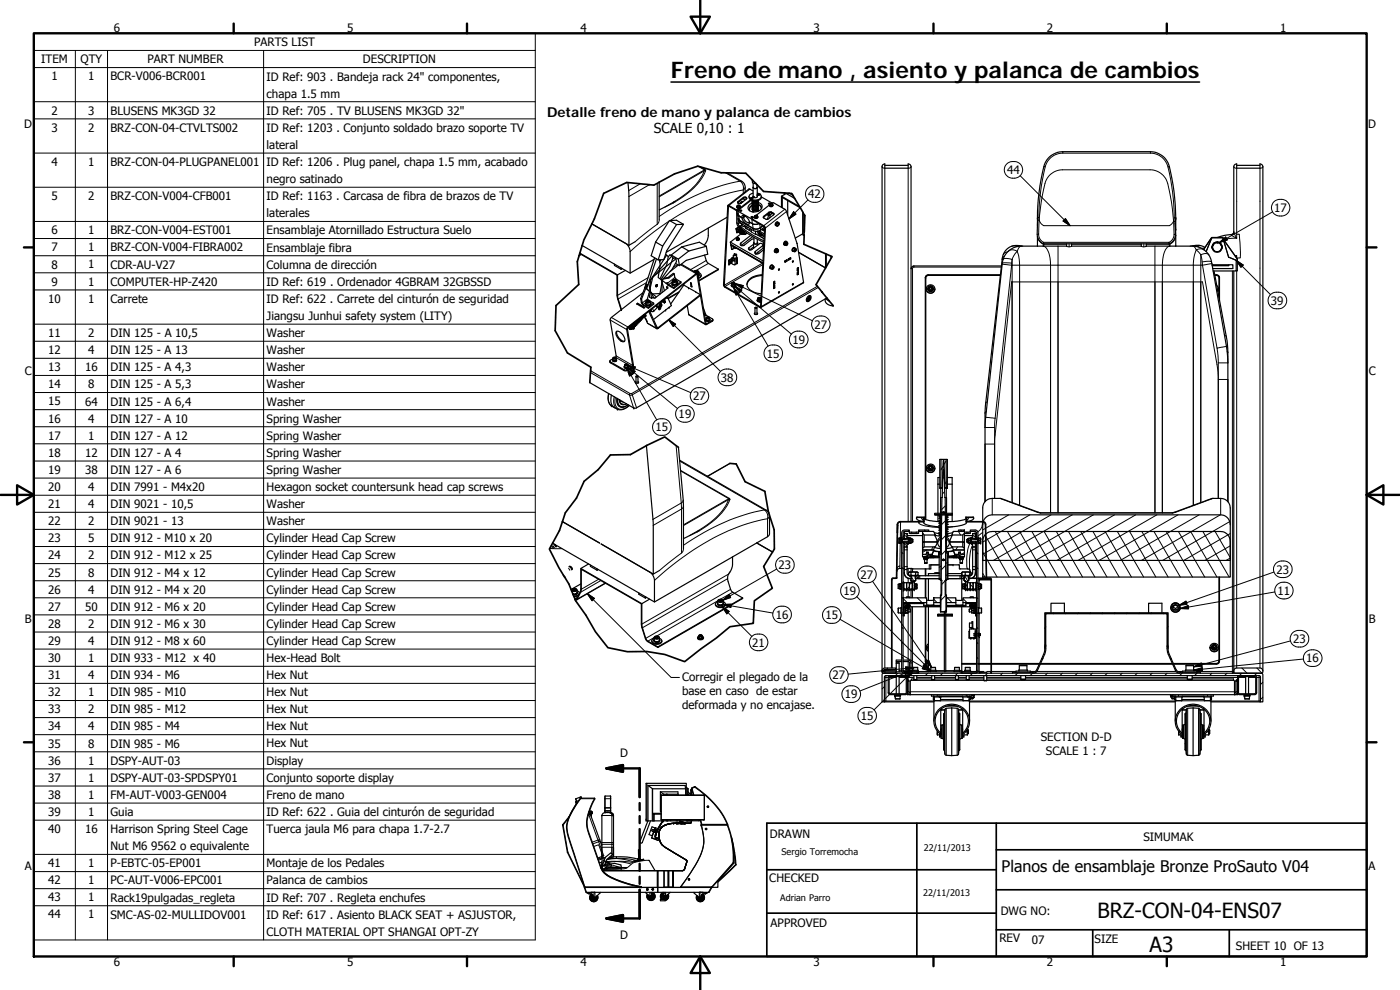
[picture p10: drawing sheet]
<svg xmlns="http://www.w3.org/2000/svg" width="420mm" height="297mm" viewBox="0 0 420 297" stroke-linecap="round" stroke-linejoin="round" font-family="sans-serif">
<defs><g id="words">
<text font-size="6.9" x="201.4" y="23.5">Freno de mano , asiento y palanca de cambios</text>
<g font-size="6.3">
<text x="329.4" y="275.4">BRZ-CON-04-ENS07</text>
<text x="345" y="285.6">A3</text>
</g>
<text font-size="4.8" x="300.6" y="261.8">Planos de ensamblaje Bronze ProSauto V04</text>
<g font-size="4.1">
<text x="164.2" y="35.1">Detalle freno de mano y palanca de cambios</text>
<text x="196.2" y="40">SCALE 0,10 : 1</text>
</g>
<g font-size="3.5">
<text x="34.2" y="9.6">6</text>
<text x="104.2" y="9.6">5</text>
<text x="174.2" y="9.6">4</text>
<text x="244.2" y="9.6">3</text>
<text x="314.2" y="9.6">2</text>
<text x="384.2" y="9.6">1</text>
<text x="76.3" y="13.9">PARTS LIST</text>
<text x="12.4" y="19">ITEM</text>
<text x="24.2" y="19">QTY</text>
<text x="44.3" y="19">PART NUMBER</text>
<text x="108.9" y="19">DESCRIPTION</text>
<text x="15.4" y="24.1">1</text>
<text x="26.5" y="24.1">1</text>
<text x="33.2" y="24.1">BCR-V006-BCR001</text>
<text x="80" y="24.2">ID Ref: 903 . Bandeja rack 24&quot; componentes,</text>
<text x="80" y="29.3">chapa 1.5 mm</text>
<text x="15.4" y="34.4">2</text>
<text x="26.5" y="34.4">3</text>
<text x="33.2" y="34.4">BLUSENS MK3GD 32</text>
<text x="80" y="34.4">ID Ref: 705 . TV BLUSENS MK3GD 32&quot;</text>
<text x="7.3" y="38.4">D</text>
<text x="15.4" y="39.5">3</text>
<text x="26.5" y="39.5">2</text>
<text x="33.2" y="39.5">BRZ-CON-04-CTVLTS002</text>
<text x="80" y="39.6">ID Ref: 1203 . Conjunto soldado brazo soporte TV</text>
<text x="410.6" y="38.4">D</text>
<text x="80" y="44.7">lateral</text>
<text x="15.4" y="49.8">4</text>
<text x="26.5" y="49.8">1</text>
<text x="33.2" y="49.8">BRZ-CON-04-PLUGPANEL001</text>
<text x="80" y="49.8">ID Ref: 1206 . Plug panel, chapa 1.5 mm, acabado</text>
<text x="302.2" y="52.2">44</text>
<text x="80" y="55">negro satinado</text>
<text x="242.6" y="59.5">42</text>
<text x="15.4" y="60">5</text>
<text x="26.5" y="60.1">2</text>
<text x="33.2" y="60.1">BRZ-CON-V004-CFB001</text>
<text x="80" y="60.1">ID Ref: 1163 . Carcasa de fibra de brazos de TV</text>
<text x="80" y="65.2">laterales</text>
<text x="382.4" y="63.6">17</text>
<text x="15.4" y="70.3">6</text>
<text x="26.5" y="70.3">1</text>
<text x="33.2" y="70.3">BRZ-CON-V004-EST001</text>
<text x="80" y="70.4">Ensamblaje Atornillado Estructura Suelo</text>
<text x="15.4" y="75.4">7</text>
<text x="26.5" y="75.4">1</text>
<text x="33.2" y="75.5">BRZ-CON-V004-FIBRA002</text>
<text x="80" y="75.5">Ensamblaje fibra</text>
<text x="15.4" y="80.6">8</text>
<text x="26.5" y="80.6">1</text>
<text x="33.2" y="80.6">CDR-AU-V27</text>
<text x="80" y="80.7">Columna de dirección</text>
<text x="15.4" y="85.7">9</text>
<text x="26.5" y="85.7">1</text>
<text x="33.2" y="85.7">COMPUTER-HP-Z420</text>
<text x="80" y="85.8">ID Ref: 619 . Ordenador 4GBRAM 32GBSSD</text>
<text x="14.5" y="90.8">10</text>
<text x="26.5" y="90.8">1</text>
<text x="33.2" y="90.8">Carrete</text>
<text x="80" y="91">ID Ref: 622 . Carrete del cinturón de seguridad</text>
<text x="381.4" y="91.5">39</text>
<text x="14.5" y="101.1">11</text>
<text x="26.5" y="101.1">2</text>
<text x="33.2" y="101.1">DIN 125 - A 10,5</text>
<text x="80" y="96.1">Jiangsu Junhui safety system (LITY)</text>
<text x="80" y="101.2">Washer</text>
<text x="244.4" y="98.6">27</text>
<text x="14.5" y="106.3">12</text>
<text x="26.5" y="106.2">4</text>
<text x="33.2" y="106.3">DIN 125 - A 13</text>
<text x="80" y="106.3">Washer</text>
<text x="230.1" y="107.3">15</text>
<text x="237.8" y="103.2">19</text>
<text x="7.4" y="112.6">C</text>
<text x="14.5" y="111.4">13</text>
<text x="25.5" y="111.4">16</text>
<text x="33.2" y="111.4">DIN 125 - A 4,3</text>
<text x="80" y="111.4">Washer</text>
<text x="410.8" y="112.6">C</text>
<text x="14.5" y="116.5">14</text>
<text x="26.5" y="116.5">8</text>
<text x="33.2" y="116.5">DIN 125 - A 5,3</text>
<text x="80" y="116.6">Washer</text>
<text x="216.4" y="114.5">38</text>
<text x="14.5" y="121.6">15</text>
<text x="25.5" y="121.7">64</text>
<text x="33.2" y="121.7">DIN 125 - A 6,4</text>
<text x="80" y="121.7">Washer</text>
<text x="203.7" y="125.5">19</text>
<text x="208" y="120.1">27</text>
<text x="14.5" y="126.8">16</text>
<text x="14.5" y="131.9">17</text>
<text x="26.5" y="126.8">4</text>
<text x="26.5" y="131.9">1</text>
<text x="33.2" y="126.8">DIN 127 - A 10</text>
<text x="33.2" y="131.9">DIN 127 - A 12</text>
<text x="80" y="126.8">Spring Washer</text>
<text x="80" y="132">Spring Washer</text>
<text x="196.7" y="129.4">15</text>
<text x="14.5" y="137.1">18</text>
<text x="25.5" y="137.1">12</text>
<text x="33.2" y="137.1">DIN 127 - A 4</text>
<text x="80" y="137.1">Spring Washer</text>
<text x="14.5" y="142.2">19</text>
<text x="25.5" y="142.2">38</text>
<text x="33.2" y="142.2">DIN 127 - A 6</text>
<text x="80" y="142.2">Spring Washer</text>
<text x="14.5" y="147.3">20</text>
<text x="26.5" y="147.3">4</text>
<text x="33.2" y="147.3">DIN 7991 - M4x20</text>
<text x="80" y="147.3">Hexagon socket countersunk head cap screws</text>
<text x="14.5" y="152.4">21</text>
<text x="26.5" y="152.4">4</text>
<text x="33.2" y="152.4">DIN 9021 - 10,5</text>
<text x="80" y="152.4">Washer</text>
<text x="14.5" y="157.5">22</text>
<text x="26.5" y="157.5">2</text>
<text x="33.2" y="157.5">DIN 9021 - 13</text>
<text x="80" y="157.6">Washer</text>
<text x="14.5" y="162.7">23</text>
<text x="14.5" y="167.8">24</text>
<text x="26.5" y="162.6">5</text>
<text x="26.5" y="167.8">2</text>
<text x="33.2" y="162.7">DIN 912 - M10 x 20</text>
<text x="33.2" y="167.8">DIN 912 - M12 x 25</text>
<text x="80" y="162.7">Cylinder Head Cap Screw</text>
<text x="80" y="167.9">Cylinder Head Cap Screw</text>
<text x="14.5" y="173">25</text>
<text x="26.5" y="173">8</text>
<text x="33.2" y="173">DIN 912 - M4 x 12</text>
<text x="80" y="173">Cylinder Head Cap Screw</text>
<text x="233.6" y="170.8">23</text>
<text x="258.3" y="173.6">27</text>
<text x="383.1" y="172.1">23</text>
<text x="14.5" y="178.1">26</text>
<text x="26.5" y="178.1">4</text>
<text x="33.2" y="178.1">DIN 912 - M4 x 20</text>
<text x="80" y="178.1">Cylinder Head Cap Screw</text>
<text x="253.2" y="178.6">19</text>
<text x="383.4" y="178.5">11</text>
<text x="14.5" y="183.2">27</text>
<text x="25.5" y="183.2">50</text>
<text x="33.2" y="183.2">DIN 912 - M6 x 20</text>
<text x="80" y="183.3">Cylinder Head Cap Screw</text>
<text x="232.8" y="185.7">16</text>
<text x="247.7" y="185.8">15</text>
<text x="7.4" y="186.9">B</text>
<text x="14.5" y="188.4">28</text>
<text x="26.5" y="188.4">2</text>
<text x="33.2" y="188.4">DIN 912 - M6 x 30</text>
<text x="80" y="188.4">Cylinder Head Cap Screw</text>
<text x="410.8" y="186.9">B</text>
<text x="14.5" y="193.5">29</text>
<text x="26.5" y="193.5">4</text>
<text x="33.2" y="193.5">DIN 912 - M8 x 60</text>
<text x="80" y="193.5">Cylinder Head Cap Screw</text>
<text x="225.8" y="194">21</text>
<text x="388.1" y="192.9">23</text>
<text x="14.5" y="198.6">30</text>
<text x="14.5" y="203.8">31</text>
<text x="26.5" y="198.6">1</text>
<text x="26.5" y="203.7">4</text>
<text x="33.2" y="198.6">DIN 933 - M12 x 40</text>
<text x="33.2" y="203.8">DIN 934 - M6</text>
<text x="80" y="198.6">Hex-Head Bolt</text>
<text x="80" y="203.7">Hex Nut</text>
<text x="249.9" y="203.8">27</text>
<text x="392" y="198.8">16</text>
<text x="14.5" y="208.9">32</text>
<text x="26.5" y="208.9">1</text>
<text x="33.2" y="208.9">DIN 985 - M10</text>
<text x="80" y="208.9">Hex Nut</text>
<text x="204.7" y="204.2">Corregir el plegado de la</text>
<text x="204.7" y="208.4">base en caso de estar</text>
<text x="253.5" y="209.5">19</text>
<text x="14.5" y="214">33</text>
<text x="26.5" y="214">2</text>
<text x="33.2" y="214">DIN 985 - M12</text>
<text x="80" y="214">Hex Nut</text>
<text x="204.7" y="212.6">deformada y no encajase.</text>
<text x="14.5" y="219.1">34</text>
<text x="26.5" y="219.1">4</text>
<text x="33.2" y="219.1">DIN 985 - M4</text>
<text x="80" y="219.1">Hex Nut</text>
<text x="258.3" y="216">15</text>
<text x="14.5" y="224.3">35</text>
<text x="26.5" y="224.3">8</text>
<text x="33.2" y="224.3">DIN 985 - M6</text>
<text x="80" y="224.2">Hex Nut</text>
<text x="186.1" y="227">D</text>
<text x="312.4" y="222.3">SECTION D-D</text>
<text x="313.9" y="226.5">SCALE 1 : 7</text>
<text x="14.5" y="229.4">36</text>
<text x="26.5" y="229.4">1</text>
<text x="33.2" y="229.4">DSPY-AUT-03</text>
<text x="80" y="229.4">Display</text>
<text x="14.5" y="234.6">37</text>
<text x="14.5" y="239.7">38</text>
<text x="26.5" y="234.5">1</text>
<text x="26.5" y="239.7">1</text>
<text x="33.2" y="234.6">DSPY-AUT-03-SPDSPY01</text>
<text x="33.2" y="239.7">FM-AUT-V003-GEN004</text>
<text x="80" y="234.6">Conjunto soporte display</text>
<text x="80" y="239.7">Freno de mano</text>
<text x="14.5" y="244.8">39</text>
<text x="26.5" y="244.8">1</text>
<text x="33.2" y="244.8">Guia</text>
<text x="80" y="244.9">ID Ref: 622 . Guia del cinturón de seguridad</text>
<text x="14.5" y="250">40</text>
<text x="25.5" y="250">16</text>
<text x="33.2" y="250">Harrison Spring Steel Cage</text>
<text x="80" y="250">Tuerca jaula M6 para chapa 1.7-2.7</text>
<text x="231.1" y="251.4">DRAWN</text>
<text x="33.2" y="255.1">Nut M6 9562 o equivalente</text>
<text x="343.2" y="252.3">SIMUMAK</text>
<text x="7.4" y="261.1">A</text>
<text x="14.5" y="260.2">41</text>
<text x="26.5" y="260.2">1</text>
<text x="33.2" y="260.2">P-EBTC-05-EP001</text>
<text x="80" y="260.2">Montaje de los Pedales</text>
<text x="410.8" y="261.1">A</text>
<text x="14.5" y="265.3">42</text>
<text x="26.5" y="265.3">1</text>
<text x="33.2" y="265.3">PC-AUT-V006-EPC001</text>
<text x="80" y="265.4">Palanca de cambios</text>
<text x="230.9" y="264.6">CHECKED</text>
<text x="14.5" y="270.5">43</text>
<text x="14.5" y="275.6">44</text>
<text x="26.5" y="270.4">1</text>
<text x="26.5" y="275.6">1</text>
<text x="33.2" y="270.5">Rack19pulgadas_regleta</text>
<text x="33.2" y="275.6">SMC-AS-02-MULLIDOV001</text>
<text x="80" y="270.5">ID Ref: 707 . Regleta enchufes</text>
<text x="80" y="275.7">ID Ref: 617 . Asiento BLACK SEAT + ASJUSTOR,</text>
<text x="300.3" y="274.5">DWG NO:</text>
<text x="80" y="280.8">CLOTH MATERIAL OPT SHANGAI OPT-ZY</text>
<text x="186.1" y="281.6">D</text>
<text x="231.3" y="278.2">APPROVED</text>
<text x="299.9" y="282.6">REV</text>
<text x="309.7" y="283.3">07</text>
<text x="328.5" y="283">SIZE</text>
<text x="370.9" y="285.1">SHEET 10 OF 13</text>
<text x="34.2" y="289.9">6</text>
<text x="104.2" y="289.9">5</text>
<text x="174.2" y="289.9">4</text>
<text x="244.2" y="289.9">3</text>
<text x="314.2" y="289.9">2</text>
<text x="384.2" y="289.9">1</text>
</g>
<g font-size="2.7">
<text x="234.5" y="256.6">Sergio Torremocha</text>
<text x="277.3" y="255.2">22/11/2013</text>
<text x="277" y="268.7">22/11/2013</text>
<text x="234.2" y="270.2">Adrian Parro</text>
</g>
</g></defs>
<g fill="none" stroke="#000" stroke-width=".3">
<path d="M10.1 10h150.5v272h-150.5zM10.1 15.1h150.5M22.6 15.1v266.9M32.3 15.1v266.9M79.1 15.1v266.9M10.1 20.3h150.5M10.1 30.5h150.5M10.1 35.7h150.5M10.1 45.9h150.5M10.1 56.2h150.5M192.2 55.1l-3.5 2.1M194.9 55.4l-6.1 3.6"/>
<path d="M197.2 55v12.3M209.5 49.9l2.1 1M210.1 50.1l1.5 .8M211.3 51.3l.1-.3-13.6 7.8M211.3 51.3h.5M211.3 51.3a21 21 0 0 1-9.1 9.4l-.2 .2 .6-.3M211.3 51.3l-13.5 7.8M211.6 50.9l.2 .4M211.8 51.3a20.2 20.2 0 0 1-9.2 9.3M217.8 51.9l4.3 2.5a2.53 2.53 0 0 1 1 2.6l.5-.8M222.6 54.4a56.6 56.6 0 0 0-24.8 10.6M223.1 58v-1a58.7 58.7 0 0 0-22 9.2"/>
<path d="M223.1 59.2v.3M223.8 59.2v.2M224 59.2v.3M225.1 56.7l-6.4 5M225.4 59.4l-.1 .1 .4 .1M225.4 59.4v.2M225.7 59.6v.1M226.2 59l-.8 .4M226.3 59l-.7 .5M226.3 59.2h.1M226.3 59.1l-.6 .5M226.3 59.2l-.7 .5-.4-.1h.5"/>
<path d="M227.3 58.6h.1M227.4 58.1l-.1 .2M228.1 58.2l-.8 .3M228.1 58.4l-.8 .2M228.1 58.4l-.8 .3M235.5 57.9v.4M236.8 58l1.2 .7M242.5 60l-5.7 5.7M242.5 56.4a2.69 2.69 0 0 1 3.8-.1 2.69 2.69 0 0 1 .2 3.7 2.71 2.71 0 0 1-3.7 .3 2.71 2.71 0 0 1-.5-3.7zM264.7 50l.1 .3 .7 .2v149.9M273.4 50l-.4 .4-.4 .1v106M302.2 49.1a2.69 2.69 0 0 1 3.6-.2 2.69 2.69 0 0 1 .6 3.6 2.7 2.7 0 0 1-3.8 .6 2.7 2.7 0 0 1-.6-3.7z"/>
<path d="M306.2 52.7l15 15M313.7 50.1a77.2 77.2 0 0 0-2.1 15.2h-.2M318.9 46a5.7 5.7 0 0 0-5.3 4h-.3M318.9 45.5v.5h26.3M345.2 46a5.5 5.5 0 0 1 5.3 4.1M345.2 45.5v.5M350.9 50l-.4 .1a66.3 66.3 0 0 1 1.9 15.2M370.3 50l.1 .3 .7 .2v19.8M379 50l-.3 .3-.6 .2v149.9M10.1 76.7h150.5M10.1 66.4h150.5M10.1 71.6h150.5"/>
<path d="M174.4 76.3l-.6 .3M197.2 67.3l-6.6 5.2M197.8 66l-.1 .7-.5 .6M200.8 66.4a97.3 97.3 0 0 0-11.7 9.1M202.6 60.6l-.3-.1-2.7 1.6M203.4 79.4l-1.3 .8M204.2 79.4l4.7 2.7v.2M212 78.2l-4.7 2.7M212.6 79l-3.7 2.2M218.8 78.1h.1M218.8 61.9l-.2 .1M218.8 78.1v1.2"/>
<path d="M218.9 78.1v1.2M219.4 78.5h.3l-.3 .4zM219.5 77.8v.5M219.5 78.8v.1M219.6 74.7l.1 .1M219.6 77.8h.1M219.6 77.8l-.3 1.1M219.6 78.7v.3M219.6 73.7h-.2M219.6 73.6l.1 .1M219.7 78.5h.1M219.8 78l.4 .2"/>
<path d="M220.9 62.9l.1 .2M221.2 77.9l-.1 1.1M221.2 68.8l1.3 .7M221.3 68.6l1.2 .6M221.3 69.5l1.3 .7M221.5 63.4l.6 3.4-.6 .3-.4-.2M221.5 62.9v.2M221.5 60.5v.2M221.7 71.5a.37 .37 0 0 1-.3 .3 .37 .37 0 0 1-.3-.2M222.3 68v.5M222.3 72.9l.2 .8M222.4 68.1v.5"/>
<path d="M222.5 69.4l.3 .2M222.6 70l.3 .2M222.6 67.5l-.6 .4v.4M222.7 69l.3 .1M223.8 68.2v.3M224.8 74.3l.1 .7M225.5 69.6l1.4 .7M225.6 65.7l.6 3.5M225.8 60.1a1.24 1.24 0 0 0 1.5 .1M225.9 65.8v.2M226.7 75.4l.1 .8M227.6 61a1.07 1.07 0 0 1-1.9 .2"/>
<path d="M227.6 60.6a1.06 1.06 0 0 1-1.9 .2M227.6 60.1a1.08 1.08 0 0 1-1.9 .3M227.6 62.6a1.09 1.09 0 0 1-1.9 .2M227.6 62.2a1.08 1.08 0 0 1-1.9 .2M227.6 61.8a1.08 1.08 0 0 1-1.9 .2M227.6 61.4a1.1 1.1 0 0 1-1.9 .2M228 67.2l.3 1.8M228 70.2l.3 .2 .4-.1M228.2 70v.3l.4-.1M228.5 68.8l.1 .1M228.8 79l-11.4 6.6M228.9 73.7l.1 .7"/>
<path d="M228.9 79.4l-11.3 6.6v.2M229.2 64.9v.2M230.8 63.7v.2M231.5 63.6v.2M232 64.1l.1 .4M232.2 79.9a.57 .57 0 0 0-.5 .9M232.2 64v.2M233.2 75.6h.1M233.4 75.2l.1 .1M235.5 62.8l-6.3 4.9M236 63.5l-6.3 4.9M236.1 73.4h-.1"/>
<path d="M236.2 73l.1 .1M238.2 63.5l.7 .8-2.1 1.4zM238.5 74.9l.2-.2a.35 .35 0 0 1 .2 .5 .35 .35 0 0 1-.6 .1zM238.9 74.7a.56 .56 0 0 0-.6 .8M240.9 63.5v6.7M274.3 79.8v.3M300.8 79.3l2.8 .3-4.9 45.9M300.8 79h2.8M301 77.9l.8-.4 2 .4M301.2 77.4l-.4 .5M301.4 76.9l-.6 .7M302.4 75.6l-.8 .3-.5 .5"/>
<path d="M302.6 75.4a1.99 1.99 0 0 1 2.3-.2 1.99 1.99 0 0 1 .9 2.1l.2 2.3M303.5 73.9l.7-.1 1 .2M303.6 79l.2 .6M303.8 77.9v1.7M303.8 79.6h2.2M303.8 79.6v71.2M303.8 77.9l-.2 1.1M305.8 73.7l-.5 .3M306 79.6v72M306.5 73.9l-.7 .4-2 3.6M311.3 70.3h.4a57.3 57.3 0 0 1 2.3-16.3 5.5 5.5 0 0 1 4.9-3.1h26.3a5.5 5.5 0 0 1 5.2 4.2 66.3 66.3 0 0 1 2 15.2M311.4 65.6v.7"/>
<path d="M311.4 73.8v.1M311.4 71.3a2.78 2.78 0 0 0 1.9 2h6.8M311.7 70.3a3.1 3.1 0 0 0 1.4 2.5l-.1 .3M311.8 65.3a2.72 2.72 0 0 0 1.5 2.4h37.6a3.1 3.1 0 0 0 1.6-2.4h.4M311.9 66l-.5 .1M313 73.9a3.7 3.7 0 0 1 2.1 3.5l.2 2.2h-9.3M313.1 73.1v.8M317.5 73.9v5.7M317.5 79.6h31.3M317.5 79.6v74.3M317.5 79.6h-2.2v74.3M319.8 65.6l1.4 2.1-2.1-1.4z"/>
<path d="M320.1 73.9l.8 .1M320.9 73.2v.8M321.6 73.3h20.9M321.6 73.9l-.7 .1M342.5 73.9l.8 .1M343.3 73.2v.8M344 73.3h6.9M344 73.9l-.7 .1M346.6 73.9v80M348.8 79.6v74.3M350.8 73.2v-.5h-37.6l.1 1.2M350.9 73.3h.2v.6"/>
<path d="M350.9 73.2v.1M350.9 73.3v.6M351.1 73.9a3.6 3.6 0 0 0-2.1 3.5l-.2 2.2M352.2 66.4h.4M352.7 67.1h.1M352.8 70.5a2.63 2.63 0 0 1-1.7 2.8v-.2M352.8 70.3h-.3a3.7 3.7 0 0 1-1.6 2.5l.1 .3M352.8 65.6l-.2 1.1M352.9 73.8v.1M352.9 68.7l-.1 .5M358 73.9l.6 .3 .4 .8M358.6 73.7l.4 .1"/>
<path d="M359 75a2.27 2.27 0 0 1 2.4 0M359 75l1.4 1.5M359 73.8l.9 .4M359 73.8l-.1 .1M359 75l-.7 2.3-.2 2.3h-9.3M360.2 73.7l-1.2 .1M360.4 76.5a2.05 2.05 0 0 1 2.4 0M360.4 76.5l.5 3.1M360.4 76.5v3.1h.5M360.8 78.6l1.8-.2 1 .2M360.9 79.6l4.3 24.8M361.5 74.5h-.9"/>
<path d="M363.7 79.1l-2.8 .5M363.7 71.3l-1.7 4.2M363.8 79.7h.2M365.9 72.8l1.9-1.7 .6 .9zM367.1 71.8h.1M367.1 71.8l1.6 5.3 2.3 1 10.3 10.3M369.5 70.4h.1M370.3 69.6l.8 1.9-1.6-1 .5-.3zM370.8 76.9l.3-.1-.2 .3M371 78.1l2.1 1.4-.7 .7zM371.1 70.3h.8l.3 7.1h-1.1v-.6h-.4M371.1 70.3v1.2l-3.9 .4"/>
<path d="M381.9 63.6l-16 9.2M382.4 60.5a2.72 2.72 0 0 1 3.5-.4 2.72 2.72 0 0 1 .9 3.5 2.72 2.72 0 0 1-3.8 1 2.72 2.72 0 0 1-.9-3.9zM10.1 81.9h150.5M10.1 87h150.5M10.1 97.3h150.5M183.1 96l5 2.9 .2-.2M183.5 95.3l4.9 2.8 .1 .2M186.5 92.9h.1M188.9 98.3l.4 .4M189.5 97.5l.9 .8M190 97.2l.7 .7M190.4 96.8l.6 .8"/>
<path d="M190.8 96.5l.6 .7M191.2 96.2l.6 .6M191.6 95.9l.5 .5M192 95.5l.5 .6M192.5 95.2l.3 .5M192.9 94.9l.3 .4M193.3 94.6l.2 .3M193.8 90.7l-.7 .7v.2M194 90.3a.49 .49 0 0 1 .6-.3 .49 .49 0 0 1 .2 .7 .5 .5 0 0 1-.5 .2 .5 .5 0 0 1-.3-.6zM194 84.8l-8.5 4.9M194 85.3l.3 .2-.4 1.1 1.3 1.1M194.3 96.9l2.8 1.6 .1-.2"/>
<path d="M194.3 89.7l-1.5 1.2-.3-.2M194.5 83.3l-9.2 5.3M195.1 90.4a.69 .69 0 0 1-.6 .6 .69 .69 0 0 1-.7-.3M195.4 92.9l.3 .6M195.8 92.6l.4 .8M196 89.2l-.4 .4-.6-.4M197.2 98.2l.3 .4M198 91.5l.1-.1a.33 .33 0 0 1 .5 0 .33 .33 0 0 1-.1 .5 .41 .41 0 0 1-.3 .4 .41 .41 0 0 1-.5-.3 .41 .41 0 0 1 .3-.5zM198 92.4h.3l-.3 .4zM198.1 92.3l-.2 .5M198.1 92.3h.1M198.5 91.2a.75 .75 0 0 0-.7 1.1"/>
<path d="M199.6 90.3l-.3 .3v.2M199.7 89.6h.1M200.4 86.3v.1M200.6 85.5l-.6 .6 .1 .2M200.6 95.9l15.6 15.5M200.6 95.9l2.2 1.4-.8 .7zM201.8 85.2v.2M201.8 84.6l-1.1 .8 .1 .3M201.9 84.1a.47 .47 0 0 1 .7-.2 .47 .47 0 0 1 .2 .7 .48 .48 0 0 1-.6 .1 .48 .48 0 0 1-.3-.6zM202.5 83.2l-2.3 1.7M202.9 83.7l-.3 .2M203.1 84.2a.71 .71 0 0 1-.6 .6 .71 .71 0 0 1-.7-.3"/>
<path d="M206.7 94.4l5 2.8 .2-.2M208.2 81.4a.65 .65 0 0 1 .8-.3 .65 .65 0 0 1 .5 .7l-.4 .2M209.4 82.2l-.4 .1M209.7 81.7l-.4 .4M211.8 97l.3 .3M211.9 95.4a.58 .58 0 0 0 1 0M212.1 95.2a.4 .4 0 0 1 .4-.1 .4 .4 0 0 1 .3 .4 .4 .4 0 0 1-.5 .1 .4 .4 0 0 1-.2-.4zM213.8 96.1v.3M219.6 85.1a.6 .6 0 0 0 1 0l.4 .2M219.7 84.9a.39 .39 0 0 1 .5-.2 .39 .39 0 0 1 .2 .5 .4 .4 0 0 1-.4 .1 .4 .4 0 0 1-.3-.4zM220.1 86.1l.1 .1M220.4 87.1l.5 1.4 .8-.6"/>
<path d="M220.8 85.9v.2M220.9 87.5l9.6 16.3M221.1 85.2l-.5-.1 .3 .2M221.3 85.2l1.8 .5-.4 .7M221.6 86.8l15.9 13.4M221.8 85.6l22 10.6M222 87.7v.1M222.4 86.9l.2 .1-.5 .6M227.4 89.6a.56 .56 0 0 0 1 0M227.5 89.4a.41 .41 0 0 1 .4-.2 .41 .41 0 0 1 .3 .5 .42 .42 0 0 1-.5 .1 .42 .42 0 0 1-.2-.4zM228.3 91.9l-.3 .3M231.8 80.1l.2-.2a.36 .36 0 0 1 .2 .6 .36 .36 0 0 1-.6 0z"/>
<path d="M241.2 84.7l-12.7 7.3M242.7 89.2a.34 .34 0 0 1 .5 .1 .34 .34 0 0 1-.1 .5l-.1 .1a.35 .35 0 0 1-.6 .2 .35 .35 0 0 1 .1-.6zM243 89a.74 .74 0 0 0-.6 1.2M244.4 95.5a2.72 2.72 0 0 1 3.6-.3 2.72 2.72 0 0 1 .6 3.7 2.75 2.75 0 0 1-3.6 .7 2.75 2.75 0 0 1-1.1-3.5zM245.3 85.9l-55.7 32.2M245.6 86.2l-56.2 32.4-.5-.1-11.7-6.7M273.9 80.5v76M274.3 80.1l-.9 .5M274.3 80.1h26.2M278.6 86.4a.71 .71 0 0 0 .7 .7 .71 .71 0 0 0 .7-.7M278.6 82.5v.1M363.9 80.6h6.1"/>
<path d="M365.1 82.5v.1M369.9 81.3v120.2M371.1 81.3v119.1M381.3 88.3a2.81 2.81 0 0 1 3.3-.5 2.81 2.81 0 0 1 1.5 2.9 2.81 2.81 0 0 1-3.2 2 2.81 2.81 0 0 1-2.3-3.1zM10.1 102.4h150.5M10.1 107.5h150.5M10.1 112.6h150.5M10.1 117.8h150.5M177.3 111.3l11.8 6.8M182.7 118.1a3.2 3.2 0 0 0 .8 3.6M183.2 108.6v.2M183.9 107.5a.58 .58 0 0 0 1 0"/>
<path d="M184 107.3a.41 .41 0 0 1 .5-.1 .41 .41 0 0 1 .3 .4 .42 .42 0 0 1-.5 .1 .42 .42 0 0 1-.3-.4zM184.4 119a3.2 3.2 0 0 0 .9 3.7M184.7 119.2a2.6 2.6 0 0 0 1.4 3.6 3.8 3.8 0 0 0 2.7-1.2M184.7 107.2l5 2.8v.3M184.9 106.8l5 2.8 .2-.1M185.3 119.6a2.33 2.33 0 0 0 .7 2.4M185.4 119.7a1.79 1.79 0 0 0 .8 2.2 1.79 1.79 0 0 0 2.3-.5M185.9 119.9a1.33 1.33 0 0 0 .6 1.4 1.33 1.33 0 0 0 1.6-.1M185.9 120l.3 .1M187.3 110.9v.3M187.5 109.5a.58 .58 0 0 0 1 0M187.6 109.3a.41 .41 0 0 1 .5-.1 .41 .41 0 0 1 .2 .4 .43 .43 0 0 1-.5 .1 .43 .43 0 0 1-.2-.4z"/>
<path d="M188.1 110.9v.3M188.2 109.6l.6 .3M188.5 111.6l.4 1.2 .7-.3M188.9 109.7l-.7-.1 .5 .4M189.1 112.1l8 13.9M189.1 118.1l-.2 .3 1.3 4M189.1 118.1h.5M189.6 118.1l1.4 4.3M189.6 109.9l1.1 .2-.3 .5M189.7 112.3l-.1 .1M189.8 111.4l13.5 11.2M190.1 112.1h-.1"/>
<path d="M190.1 111.1l.5 .3-.4 .6M190.3 110.5l17.1 7.3M208 117a2.75 2.75 0 0 1 3.3-.4 2.75 2.75 0 0 1 1.2 3.1 2.72 2.72 0 0 1-3.7 1.4 2.72 2.72 0 0 1-1.1-3.9zM216.3 111.4a2.78 2.78 0 0 1 3.4-.4 2.78 2.78 0 0 1 1.2 3.2 2.8 2.8 0 0 1-3.5 1.5 2.8 2.8 0 0 1-1.7-3.4zM230.1 104.2a2.76 2.76 0 0 1 3.4-.4 2.76 2.76 0 0 1 1.2 3.1 2.74 2.74 0 0 1-3.8 1.5 2.74 2.74 0 0 1-1.1-4zM237.7 100a2.77 2.77 0 0 1 3.4-.4 2.77 2.77 0 0 1 1.2 3.2 2.74 2.74 0 0 1-3.8 1.4 2.74 2.74 0 0 1-1-3.9zM365.6 108.9h2.9M365.6 108.9v40.6M367.5 100.6l.5 .4M368.1 103.9l-2.9 .5 .4 4.5M368.3 105.3l.2 .4M368.5 113.9h-2.9l-.4-4.5-4.3-24.8h-57.3l-5.1 48.6h-2.9"/>
<path d="M10.1 122.9h150.5M10.1 128h150.5M10.1 133.2h150.5M10.1 138.3h150.5M186.7 120.4h-.8M187.3 120.7l-1.1 .3M187.9 121.1l-.8 .2-.6-.1M196.6 126.3a2.77 2.77 0 0 1 3.4-.4 2.77 2.77 0 0 1 1.2 3.2 2.75 2.75 0 0 1-3.6 1.4 2.75 2.75 0 0 1-1.4-3.6zM202.9 133.7l1.6 19 .6-.8M203.5 122.3a2.78 2.78 0 0 1 3.4-.4 2.78 2.78 0 0 1 1.3 3.2 2.74 2.74 0 0 1-3.8 1.4 2.74 2.74 0 0 1-1.1-3.9zM204 138.3l25.4 14.7a2.52 2.52 0 0 1 .9 2.6l.6-.8M219.1 139l-6.7 3.9"/>
<path d="M283 139.9l-.6 1M283.9 138.3l-.6 1M295.8 125.2l2.9 .3M296 123.5l-.4 .5M296.3 120.5l-.5 .5M298.5 128.3v21.2M298.7 125.5l-.2 2.8h-2.9M10.1 143.4h150.5M10.1 148.6h150.5M10.1 153.7h150.5M10.1 158.8h150.5M196.1 157.6l8.4-4.9v13.2"/>
<path d="M204.2 141.1l14.7 8.4M204.2 141.3l14.5 8.3 .2-.1M205.1 150.1l-.6 .8-8.5 4.9M209.9 159.3l-.3-.1-2.7 1.5M218.6 149.9l.1-.3-13.6 7.9M218.6 149.9h.4M218.6 149.9a19.2 19.2 0 0 1-9 9.3l-.3 .4 .6-.3M218.6 149.9l-13.5 7.8M218.9 149.5l.1 .4M219 149.9a19.9 19.9 0 0 1-9.1 9.4M229.9 153.1a36.2 36.2 0 0 0-12.5 3.6 72 72 0 0 0-12.3 6.9M270.1 156.5v.1"/>
<path d="M270.3 156.6l-.1 4.8M271.5 159.4v.7M273.6 159.7v.4M275 159.7v.4M275.9 156.5l-.1 .1M275.9 156.6l-.1 .1a.53 .53 0 0 0 .6 .7l2.4 .6 3.2 .3M276.8 155.3a.31 .31 0 0 0-.1 .5 .31 .31 0 0 0 .5-.1M276.9 159.8l.2 .5M277.2 156.2h.1M277.4 159l.4 .4M278.6 140.2a.71 .71 0 0 0 .7 .7 .71 .71 0 0 0 .7-.7M281.9 159.8h-.1"/>
<path d="M282 156.9l-.2 .1M282 156.2l-.2 .1M282 158.3l-.2 .1M282 155.5h-.2M282 159l-.2 .1M282.1 155.4h-.1M282.1 158.3h.2M282.1 159.7l-.1 .1M282.1 156.9h-.1M282.1 156.1l-.1 .1M282.1 159l-.1 .1M282.1 157.6l-.3 .1"/>
<path d="M282.1 158.3l-.1 .1M282.2 154.7l-.4 .1M282.8 149.3l.4-8.4 .3 8.4M283.3 143.2l-.3 .4M283.5 147.5l-.7 .7M283.7 151.8l-1.1 1.1M283.7 156.3l-1.1 1.1M284 144.5l-.5 .9M284.2 154.5h.3l-.3 .1M284.3 157.4h-.1M284.3 155.9l-.1 .1M284.3 155.2l-.1 .1"/>
<path d="M284.3 159.5l-.1 .1M284.5 157.3l-.2 .1M284.5 158l-.3 .1M284.5 156.6l-.3 .1M284.5 158.7l-.3 .1M284.5 155.9l-.2 .1M284.5 159.5h-.2M284.5 155.2h-.2M285.8 158.1l-1.8 .1M287.6 159.4l.7 1.1M288.3 159l.5 .4M290.1 156.2h.1"/>
<path d="M290.1 159.7v.4M290.5 155.3a.32 .32 0 0 1 0 .5 .32 .32 0 0 1-.5-.1M290.5 159.7v.4M291.2 159.3l.1 .1M292.7 159.4v.7M294.8 156.6l-.1 1.5-1.2 1.5M294.9 159.8l-1.4 1.1M295 156.5v.1M295.1 156.6l-.2 .3M295.1 156.5l-.1 .1M297.8 149.5v5M298.7 159.5l7.9 13.6"/>
<path d="M300.1 149.5h.1M300.1 149.5l11.3 4.2M300.1 149.5l.5 .1M302.3 159.5l7.9 13.6M302.7 154.5l-7.8 4.5M306 159.5l7.9 13.6M309.1 154.5l-14.2 8.1M309.7 159.5l7.9 13.6M311.4 153.7l.9 .2M311.4 153.7l.4 .1M312.3 153.9h.1M312.3 153.9h39.5"/>
<path d="M313.3 159.5l7.9 13.6M315.4 154.5l-20.5 11.8M317 159.5l7.9 13.6M320.7 159.5l7.9 13.6M321.8 154.5l-23.7 13.6M324.3 159.5l7.9 13.6M328 159.5l7.9 13.6M328.1 154.5l-23.6 13.6M331.7 159.5l7.9 13.6M334.5 154.5l-23.7 13.6M335.3 159.5l7.9 13.6M339 159.5l7.9 13.6"/>
<path d="M340.8 154.5l-23.6 13.6M342.7 159.5l7.9 13.6M346.3 159.5l7.9 13.6M347.2 154.5l-23.7 13.6M350 159.5l7.9 13.6M351.8 153.9h.1M352.8 153.7l-.5 .1M352.8 153.7l-1 .2M353.5 154.5l-23.6 13.6M353.7 159.5l7.9 13.6M357.3 159.5l7.9 13.6M359.9 154.5l-23.7 13.6"/>
<path d="M360.4 150.8v-71.2h-2.3v72M361 159.5l7.9 13.6M364 149.5l-.5 .1M364 149.5h.1M364 149.5l-11.2 4.2M364.7 159.5l4.5 7.8M366.2 154.5l-23.6 13.6M366.3 149.5v5M369.1 156.5l-20.2 11.6M10.1 164h150.5M10.1 169.1h150.5M10.1 174.2h150.5"/>
<path d="M10.1 179.4h150.5M165 164.5l3.7 .1M165.4 163.8l.6 .1M166 164l.3 .3M170.6 170.6l.4 .5M171.6 177.1a.95 .95 0 0 0 1.6 0M171.8 176.7a.62 .62 0 0 1 .8-.2 .62 .62 0 0 1 .3 .7 .73 .73 0 0 1-1.2-.4zM173.3 179.2l-.8 .5M176.3 178.1l2.1 1.4-.7 .8zM176.3 178.1l25.1 25.2h2.5M179.7 173.8l-5.3 3M180.3 174.2l-6 3.5"/>
<path d="M181.6 174.9l-8.4 4.9M205.1 164.6l-.4 1.2-6.8 5.4M215.6 180a.63 .63 0 0 1 .8-.2 .63 .63 0 0 1 .4 .7 .63 .63 0 0 1-.8 .2 .63 .63 0 0 1-.4-.7zM218.4 173.6l-25.6 14.8M218.7 172.2l-26.1 15.1M219.3 176.8l-25.5 14.7M219.9 177.7l-3.7 2.1M230.3 161v-5.4a66.3 66.3 0 0 0-29.5 14.8l-4.4 3.7M233.1 170.7l-16.2 9.4M233.6 167.6a2.78 2.78 0 0 1 3.3-.4 2.78 2.78 0 0 1 1.3 3.2 2.77 2.77 0 0 1-3.7 1.5 2.77 2.77 0 0 1-1.4-3.7zM253.1 175.4a2.77 2.77 0 0 1 3.4-.4 2.77 2.77 0 0 1 1.2 3.2 2.79 2.79 0 0 1-3.5 1.5 2.79 2.79 0 0 1-1.8-3.4zM257.1 179l20.5 20.5"/>
<path d="M258.2 170.5a2.7 2.7 0 0 1 3.7-.2 2.7 2.7 0 0 1 .5 3.6 2.74 2.74 0 0 1-3.6 .7 2.74 2.74 0 0 1-1-3.5zM261.9 174.4l17.3 25.3M269.2 170.1l-.1 .4M270.1 169.8l-.8 .4-.1 .5M270.1 169.8v.8M270.2 163l-.1 6.8M270.6 179.2l.4 .4M270.6 174.7l.4 .4M270.6 170.2l.4 .4M270.6 165.7l.4 .4M270.6 161.2l.4 .4M271.1 179.6l1.2 1.2"/>
<path d="M271.2 177h2.6M271.2 176.6l.4 .1M271.2 176.3l-.2 .1M271.4 164.1h.8M271.4 170h.8M271.4 165h.8M271.4 160.6l.8 .5M271.4 163.2l.8 .5M271.9 161.6l-.4 .3M272 179.2h1M272.2 161.6h.1M272.2 162.9h.1"/>
<path d="M272.6 170.6v1.9M272.6 173.5v1.3M272.6 177v2.1M272.6 162.9l-.3 .3M272.9 176l-.7 .7M273 172.7h.1M273.1 173.6h.1M273.4 172.7h.1M273.4 172.9l1 1.6M273.4 173.6h.1M273.8 177h.6M273.8 174.5h.1"/>
<path d="M273.8 174.8l-.9 .5M273.9 170.7v.9M273.9 177v2.4M274.4 174.5h.1M274.6 172.9l1 .5M274.8 172.7h.1M274.8 173.6h.1M275.3 179.4l1.4 1.4M276 172.7v.9M277.5 167.9h.1M278.1 165l-1.2 .7M278.2 167.9h.1"/>
<path d="M280 164.1l-.5 .9M280.2 165.2l-.5 1.3M280.2 179.8l1 1M281.7 165.5v1.3M281.9 169.5h-3v1.2M281.9 172l-1.6 .1M281.9 160.5h-.1M282.1 160.4l-.1 .1M282.4 173.5l-.5 .4M282.4 169.9l-.5 .3M282.5 166.2l-.6 .3M283 167.8l.1 .1"/>
<path d="M283.3 168.1h.1M283.6 174.3l-1 1M283.8 160.7l-1.3 1.3M283.8 165.2l-1.3 1.3M283.8 169.6l-1.4 1.4M283.9 178.6l-1.5 1.5M283.9 174.1h-.1M284.3 179.4l1.4 1.4M284.3 160.2l-.1 .1M284.4 172.4l-.5 .3M284.4 173.6h.1M284.4 172.7v.9"/>
<path d="M284.4 169.5h1.6M284.4 168.7l-.5 .3M284.5 160.2h-.2M284.7 165.5v1.3M286 169.5h.1M286.1 165.2l.5 1.3M287.4 164.1l-.6 .9M288.1 172.7v.9M288.2 167.9h-.1M288.5 172.9l.9 .5M288.8 167.9h.1M289 179.6l1.2 1.2"/>
<path d="M289.4 172.7h.1M289.4 173.6h-.1M289.4 165.8l-.8 .5M289.5 172.7l.9 1.6M289.8 177h.5M289.8 174.5h.1M290.3 177h2.6M290.3 175.2l-.5 .9M290.3 174.5h-.1M290.3 176.6l.3 .1M290.6 173l.8 .5M290.7 172.7h.1"/>
<path d="M290.7 173.6h.1M291 173.6h.1M291 172.7h.1M291.1 163a15.5 15.5 0 0 0-1 6.3l.3 1.4M291.1 172.7h.1M291.2 179.2h1M291.2 175.3l.8 .9M291.5 162.6l1.2 .7M291.7 161.3l.1 .1M291.9 161.6h.1M291.9 162.9h.1M291.9 165h.8"/>
<path d="M291.9 164.1h.8M291.9 170h.8M291.9 163.5a18.2 18.2 0 0 0-1 6.7l.1 .8M291.9 160.6l.8 .5M292.2 174.8l-.2 .2M292.2 161.6l.6 .3M293.1 161.5l-.1 .1M293.1 179.2l.4 .4M293.1 174.7l.4 .4M293.1 170.2l.4 .4M293.1 165.7l.4 .4M293.1 175.6l-.2 .3"/>
<path d="M293.1 161.2l.4 .4M293.8 174h3.6M293.8 177h.2M294 173.9h3.5M294.9 172l.7 1.1M294.9 165.7l4.3 7.4M295.6 160.5l7.3 12.6M369.2 167.4l-1.2 .7M369.2 163.8l-7.6 4.3M369.2 160.1l-13.9 8M382.3 171.6l-28.6 10.1M382.6 177.6l-28.5 5"/>
<path d="M383 169a2.79 2.79 0 0 1 3.4-.5 2.79 2.79 0 0 1 1.2 3.2 2.8 2.8 0 0 1-3.5 1.6 2.8 2.8 0 0 1-1.7-3.4zM383.4 175.3a2.73 2.73 0 0 1 3.5-.3 2.73 2.73 0 0 1 .9 3.5 2.72 2.72 0 0 1-3.8 .9 2.72 2.72 0 0 1-.9-3.8zM10.1 184.5h150.5M10.1 189.6h150.5M10.1 194.8h150.5M10.1 199.9h150.5M196.5 191.1a.73 .73 0 0 1 .7-.3 .73 .73 0 0 1 .5 .6 .73 .73 0 0 1-.7 .3 .73 .73 0 0 1-.5-.6zM197.9 191.3a.91 .91 0 0 1-1.6 0l-1.9 1.1M209.7 190.8a.6 .6 0 0 0 1 0M209.9 190.5a.38 .38 0 0 1 .5-.1 .38 .38 0 0 1 .1 .5 .38 .38 0 0 1-.5 .1 .38 .38 0 0 1-.1-.5zM216.7 182l.2 .3M216.9 180.1l1.9-1.7 .5 .9z"/>
<path d="M216.9 181.4l2.6-.1-.2 1-1.5-.6M216.9 182.4l1.2 1.8 .7-.7-1.5-1.1M217 180.3a.93 .93 0 0 1-1.6 0l-18.3 10.5M217.1 182.4l8.5 8.6M217.4 181.4h-.5l.5 .1M217.5 181.5l14.5 2.4M225.7 190.9a2.82 2.82 0 0 1 3-.6 2.82 2.82 0 0 1 1.8 2.6 2.79 2.79 0 0 1-3 2.4 2.79 2.79 0 0 1-2.6-2.7l.3-1.1zM232.7 182.5a2.79 2.79 0 0 1 3.4-.4 2.79 2.79 0 0 1 1.3 3.2 2.75 2.75 0 0 1-3.9 1.4 2.75 2.75 0 0 1-1-3.9zM247.6 182.7a2.73 2.73 0 0 1 3.7-.2 2.73 2.73 0 0 1 .6 3.6 2.82 2.82 0 0 1-3.3 .8 2.82 2.82 0 0 1-1.7-2.9zM252.1 185.8l24.7 14.3M269.6 182.5v1.4M270.6 183.7l.4 .4"/>
<path d="M270.6 197.1l.4 .4M270.6 192.7l.4 .4M270.6 188.2l.4 .4M271.1 184.6h.2M271.1 181.5l.2 .5M271.6 181.1v1M272.2 182.3h.6M272.6 198.5v2.8l.4-.2M272.6 183.6v14.5M272.6 182.6v.2M273.9 182.1v19.2M274.3 180.8l.2 .3"/>
<path d="M277.6 199.2l-.5 .5 .2 .2M278.1 198.8l-.3-.2 .8-.6 .9 2M278.1 181.7v.2M278.6 194v.3M283.9 183l-.5 .6M289 181.7v.2M291.3 182.3h.6M292.4 190v.8M292.5 181.1v1M292.7 191.3v.1M292.7 180.8l.4 .7M292.8 184.6h.3"/>
<path d="M292.9 189.4v2M293.1 197.1l.4 .5M293.1 192.7l.4 .4M293.1 188.2l.4 .4M293.1 183.7l.4 .4M293.8 199.1h.2M294.5 182.5v1.4M305.9 199.8h2.3M312.6 197.6h.4M313.6 194h.2M313.6 194.2h.2M313.8 188l-.2 .6"/>
<path d="M316.3 183.9l-.2 .3M319.9 183.9l-.1 .3M323.6 183.9l-.2 .3M327.3 183.9l-.2 .3M330.9 183.9l-.1 .3M334.6 183.9l-.2 .3M338.3 183.9l-.2 .3M341.9 183.9l-.1 .3M345.6 183.9l-.2 .3M349.3 183.9l-.2 .3M350.3 194h.3M350.3 194.2h.3"/>
<path d="M350.6 188l-.3 .5M351.2 197.6h.3M351.6 182a1.14 1.14 0 0 0 1.2 1.1 1.14 1.14 0 0 0 1.1-1.1M351.6 182.3a1.14 1.14 0 0 0 1.2 1 1.14 1.14 0 0 0 1.1-1M354.1 181.6l-.4 .1M354.6 182.4l-.5 .2M355.9 199.8h2.3M356.2 181.2l-.3-.8-2.2 1.3M356.3 181.8l.2-.1 .2 1-2.6-.1M360.6 199.9l-.1-1-2.3 1.2M363.7 194a.71 .71 0 0 0 .7 .7 .71 .71 0 0 0 .7-.7M365 199.1v.1"/>
<path d="M387.3 192.3l-28.9 7.7M388 189.8a2.79 2.79 0 0 1 3.4-.4 2.79 2.79 0 0 1 1.2 3.2 2.76 2.76 0 0 1-3.8 1.4 2.76 2.76 0 0 1-1.1-3.9zM391.2 197.7l-32.6 3.3M392 195.6a2.75 2.75 0 0 1 3.5-.3 2.75 2.75 0 0 1 .9 3.4 2.79 2.79 0 0 1-3.5 1.2 2.79 2.79 0 0 1-1.6-3.3zM10.1 205h150.5M10.1 210.2h150.5M10.1 215.3h150.5M249.8 200.7a2.75 2.75 0 0 1 3.4-.4 2.75 2.75 0 0 1 1.2 3.2 2.73 2.73 0 0 1-3.8 1.4 2.73 2.73 0 0 1-1.1-3.9zM253.5 206.4a2.77 2.77 0 0 1 3.3-.4 2.77 2.77 0 0 1 1.3 3.2 2.74 2.74 0 0 1-3.8 1.4 2.74 2.74 0 0 1-1.1-3.9zM258.3 212.9a2.77 2.77 0 0 1 3.3-.4 2.77 2.77 0 0 1 1.3 3.2 2.76 2.76 0 0 1-3.6 1.4 2.76 2.76 0 0 1-1.5-3.6zM265.1 201.4h.1M265.1 201.4l.2 .2"/>
<path d="M265.4 210.5v.1M265.4 206l-.7 .7M265.5 200.9v.4l-.4 .1M265.7 201.6l-.2 .4M265.9 202.7a.31 .31 0 0 1 0 .4 .31 .31 0 0 1-.5 .1v-.1M266.4 200.4l-.3 .5M266.6 203.3h-.7v7.1M266.8 203.3h2.2M268.7 209.6h1.4M269.4 202l-.7 .7M269.8 203.3h2.2M272 201.4l-.7 .2 .3 .6"/>
<path d="M272 201.8l-13.9 5.5M272.3 203.3h2M272.3 207.8h.1M272.3 203.3h.1M272.3 204.4h.5M272.3 207.6h.5M272.6 202.7l-10.3 10.3M272.7 200.5l-18.2 1.8M272.9 207.8h.3M273.2 202.5l-.8 1.1-.7-.7 .2-.2M273.2 207.6h97.3M273.3 200.2l-1.5-.1 .1 .7"/>
<path d="M273.4 200.2l.9 .1-.8 .3M273.9 201.5l-.5 .1M273.9 202l-.7 .7M274 200.3h1.4M274.3 200.3l-.8 .1M275 201.6l.5 .4M275.1 203.3h4.5M275.6 201.5h3M277 200.3l-.2 .3 .8 .3M278.4 202l-.7 .7M278.6 201.2h.6M279 201.2l.2 .2"/>
<path d="M279.3 200.3h1.5M280.2 208.9h.1M280.3 210.3h.2M280.4 210.2h1.9M280.5 203.3h6.3M280.9 201.2h5.5M281.3 208.4v.5M282.2 210.3h6.9M282.4 208.9h6.5M282.5 213h1.1M282.9 202l-.7 .7M283.3 214.1v11"/>
<path d="M283.6 212.9v13.3M284 212.5v14.1M284.1 211.9h3.1M286.5 200.3h1.4M287.3 212.5v14.1M287.4 202l-.7 .7M287.6 203.3h2.4M287.7 212.9v13.3M287.7 213h1.1M287.9 214.1v11M288 201.2h.6M288.5 201.6l.4 .4"/>
<path d="M288.6 201.5h.9M289 210.2h1.8M289.7 200.3h1.4M290 208.4v.5M290.8 210.3h.2M290.8 203.3h4.5M291 208.9h.1M291.3 201.5h1.6l.3 .2M291.9 202l-.7 .7M293.4 201.5h1.9M296.1 201.5h8.8M296.1 203.3h10.3"/>
<path d="M296.4 202l-.8 .7M300.9 202l-.7 .7M305.4 202l-.8 .7M307.8 203.3h48.5M309.2 201.5h1.5M309.8 202l-.7 .7M311.2 201.5h41.7M314.3 202l-.7 .7M318.8 202l-.7 .7M323.3 202l-.7 .7M327.8 202l-.7 .7M332.3 202l-.7 .7"/>
<path d="M336.8 202l-.7 .7M341.3 202l-.7 .7M345.8 202l-.8 .7M350.3 202l-.8 .7M352.7 208.9h.1M352.7 210.3h.2M352.9 210.2h1.8M353.4 201.5h1.5M353.7 208.4v.5M354.6 210.3h6.9M354.7 202l-.7 .7M354.8 208.9h6.5"/>
<path d="M354.9 213h1.1M355.8 214.1v11M356 212.9v13.3M356.4 212.5v14.1M356.5 211.9h3.1M357.8 203.3h13.6M358.3 200l.1 .1M359.2 201.5h10.7M359.2 202l-.7 .7M359.7 212.5v14.1M360.1 212.9v13.3M360.1 213h1.1"/>
<path d="M360.4 214.1v11M360.8 200.3l.1 1-2.6-.3h.3M361.4 210.2h1.9M362.4 208.4v.5M363.2 210.3h.2M363.4 208.9h.1M363.7 202l-.7 .7M368.2 202l-.7 .7M369.9 201.5l.4 .1M369.9 201.5v.5M370.5 207.8h.3M370.9 204.4h.4"/>
<path d="M370.9 207.6h.4M371.3 207.8h.1M371.4 203.3h.1M371.7 203.3h2.1M372.7 202l-.7 .7M372.7 200.4l1.6 1.6M373.6 209.6h1.4M374.7 203.3h2.2M377.1 203.3h.8M377.2 202l-.7 .7M377.2 200.4l1.5 1.6M377.9 202.7v.6"/>
<path d="M377.9 203.3v7.1M378.3 203.1l-.4 .2M379 209.2l-.7 .7M379 204.7l-.7 .7M10.1 220.4h150.5M10.1 225.6h150.5M10.1 230.7h150.5M10.1 235.8h150.5M172.8 239.7l.3 .7M174.1 239.6h.1M174.2 239.5v.1M174.2 239.6h4.2"/>
<path d="M174.2 239.6a17.3 17.3 0 0 0-4 8.3l.5 3.1 4.7 15.2M174.3 239.1l.1 .4M178.4 239.6a12.3 12.3 0 0 0-1.7 10.7l3 8.4a6.5 6.5 0 0 0 5.1 5.3l4.2 1.5 3.2 .6-16.7 .2M178.4 239.6l.1 .1M178.4 239.5v.1M181.6 238.8l-.1 .8M183.2 238.8v4.9M183.3 239.6h-1.7l-.1 2.7M198.6 238.5l-.2 .2M200 238.3h.2M206.3 238.3h.2M207.6 236.4l-.1 .2"/>
<path d="M208.4 236l.1 .2M208.5 236.2a26.5 26.5 0 0 1 9.7 11.1M208.5 236.2l-.8 .4 .5 1.9M208.6 236l-.1 .2M211.2 238.5l.2 .2M211.4 238.7v7.2M211.4 238.7h-13v7.2M10.1 241h150.5M10.1 246.1h150.5M10.1 256.3h150.5M168.9 247.4l.1 .1M169 247.5l-.1 .1"/>
<path d="M169 247.5l1.4 8.2M170.4 255.7l4.7 9.5M170.4 255.7h-.1M170.6 245.4l-1.6 2.1M170.8 245h.1M172.8 240.5l.2 .6M173.1 240.4l.1 .4M173.1 240.4h-.1M173.7 240.2l-.6 .2M176.6 244.3h.1M176.7 244.5h-.2M176.7 244.5h.1"/>
<path d="M176.7 243.9h.2M176.7 244.5l2.8 7.6-1.8 .6M177.1 244.1l-.5 .2 .1 .2M177.2 244.3l-.5 .2M177.2 244.4l-.5 .1M177.9 253.2l1.8-.6 1.5 4.2M178.2 254l1.5-.6 1.4 4-1.6 .3M180 251.9l-.5 .2 .2 .5 .4-.2M180.6 253.3h3v2.8v-1.9h-3M180.6 244.7h3M181 259.1l-.4 .1M181.2 258.6l-1.3 .2"/>
<path d="M181.3 258.1l-.7 .2M181.5 257.7l-1.9 .3M181.5 242.4h1.8M181.6 243.7h1.6M181.6 243.7h.1M181.6 257.3l-1 .2M181.6 258.6a19.9 19.9 0 0 1 7.8 .6M182 258.9h-.3M182.1 258a18.4 18.4 0 0 1 9 .2M182.4 257.6a20 20 0 0 1 7.9 1M182.6 258.7l4.2-.3 3.1 .4M182.8 257.2l1.3-.1z"/>
<path d="M183.3 242.3h-1.7l-.1 .9M183.3 243.2h-1.7l-.1 .4M183.3 243.6l-.1 .1M183.4 243.9l-.4-.1 .4 .3M183.6 244h.1M183.6 254.2h.5M183.6 244.7v8.1h-3M183.6 256.6v.6M183.6 244.8h.5M183.6 244.7h.5M184 244.3l-.6-.2 .2 .4M184.1 244.5h-.5v.2"/>
<path d="M184.1 252.8h-.5v.5h.5M185 257.1v.5M191.4 257.8h.3zM191.4 257.9h.1M191.4 257.8h.1M191.4 257.8v.1M191.7 257.8v.1M192 257.8h.2zM192 257.8v.1M192.1 258h-.5M192.9 258l-2.3 .4M194.8 258.2a10.8 10.8 0 0 0-5 .8l-1.8 1.5-1.6 .2v.5"/>
<path d="M195.7 249.1h.1M196 248.9l.1 .3-.3 .2M196.7 250.7h.1M196.7 250.8h.1M196.8 250.3h.1M196.9 250.3h.1M196.9 251.4h.1M196.9 249l-.1 .2M197 249.1h.1M197.1 249.6h.1M197.1 249v.1M197.1 249.5h.1"/>
<path d="M197.2 249.4h.1M197.3 249.1h.1M197.5 248.8h.1M197.5 248.7h.1M197.6 251.5h.1M197.6 251.5h.2M197.7 250.9h.1M197.7 250h.1M197.7 251.1v.1M197.7 251.1h.1M197.7 251.2h.1M197.7 249.8h.1"/>
<path d="M197.7 251.2l.1 .2M197.7 249.8v1.1M197.8 251.5h.1M197.8 251.4h.1M197.9 248.1h.1M198 247.8h.1M198.1 247.6h.1M198.2 248.6l-.4 1M198.5 248.3h.1M198.9 246.5h.1M198.9 246.3l-.1 .2M199 246.3h.1"/>
<path d="M200 246.2h.2M202.2 247a4.8 4.8 0 0 0-3.8 1.5M202.2 247h.1M203 247h-.5M203 247h.1M203.2 247h.2M203.2 247h.1M203.4 247h.1M203.6 247h.2M203.6 247h.1M203.8 247h.1M204 247h.2"/>
<path d="M204.2 247h.1M204.3 247h.2M204.3 247h.1M204.5 247h.1M204.6 247h.1M204.6 247h.2M204.8 247h.1M204.9 247h.1M205 247h.1M205.1 247h.1M205.3 247h.1M205.3 247h.2"/>
<path d="M205.5 247h.1M205.6 247h.1M205.7 247h.1M206.3 246.2h.2M210.3 246l.3 1.3-.1 .1M210.5 247.5l-.1 .1M211.4 245.9l-.2 .1M211.4 245.9h-13l.2 .1M211.8 248.7l.2 .1zM212.4 242v.2zM218.2 247.3l-7.6 .2M218.2 247.3l.2 .2"/>
<path d="M218.4 247.3h-.2M219.5 251.2l.3 1.1a23.9 23.9 0 0 1 .5 6.6M220.2 259l-.1-.1a28.4 28.4 0 0 0-1.8-11.3h-7.8a13.2 13.2 0 0 1-1.9 12.2l-4.3 6.3M220.2 259l.1-.1-.3-.1-6.4 7.3M220.5 255.7l.2 3.7-5.3 5.1 4.8-5.5M220.9 259.4l-.1 .1M10.1 261.5h150.5M10.1 266.6h150.5M10.1 271.8h150.5M175.4 266.2h.1M175.5 266.3h-.1M175.5 266.3h37.9l-.8 1.4"/>
<path d="M175.5 266.3l.5 1.4M177.5 268.3a1.23 1.23 0 0 0-.3 1.7 1.23 1.23 0 0 0 1.6 .3 1.23 1.23 0 0 0 .5-1.6M177.6 268.3a1.17 1.17 0 0 0-.4 1.6 1.17 1.17 0 0 0 1.5 .4 1.17 1.17 0 0 0 .5-1.5M177.9 268.4a.94 .94 0 0 0-.6 1.2 .94 .94 0 0 0 1.3 .6 .94 .94 0 0 0 .5-1.3M178 268.8a.54 .54 0 0 0-.3 .7 .54 .54 0 0 0 .6 .3 .54 .54 0 0 0 .4-.6M178 268.7a.66 .66 0 0 0-.4 .8 .66 .66 0 0 0 .8 .4 .66 .66 0 0 0 .4-.8M178 268.6a.77 .77 0 0 0-.5 .9 .77 .77 0 0 0 1 .5 .77 .77 0 0 0 .4-1M180.9 261.3h16.3v4.9M186.4 260.6l-5.7 .2M192.3 266l.1 .1M192.4 266.2h.1M192.4 266.1h.1"/>
<path d="M194.2 267.1h.1M195.4 267.8a1.17 1.17 0 0 1 1.1 1.4 1.17 1.17 0 0 1-1.6 .8 1.17 1.17 0 0 1-.6-1.6M195.5 268a.94 .94 0 0 1 .8 1.2 .94 .94 0 0 1-1.3 .6 .94 .94 0 0 1-.5-1.3M195.5 268.2a.77 .77 0 0 1 .6 .9 .77 .77 0 0 1-1 .6 .77 .77 0 0 1-.5-1M195.6 268.3a.66 .66 0 0 1 .4 .8 .66 .66 0 0 1-.8 .5 .66 .66 0 0 1-.5-.8M195.6 268.4a.55 .55 0 0 1 .3 .7 .55 .55 0 0 1-.7 .4 .55 .55 0 0 1-.4-.7M195.7 267.7a1.24 1.24 0 0 1 .8 1.6 1.24 1.24 0 0 1-1.6 .8 1.24 1.24 0 0 1-.6-1.8M195.8 266.7l.3 .1-.1 .2zM197.5 261.2h-.3M198.7 267.9a1.26 1.26 0 0 0-.1 2M198.7 268a1.14 1.14 0 0 0 0 1.9M198.7 268.3l-.2 .6 .2 .7"/>
<path d="M198.7 268.6v.7M199.1 267.7v.1M199.2 268.4l-.1 .1M199.2 268.3l-.1 .1M199.3 268.2h-.2M199.3 268l-.2 .1M199.4 267.8h-.3M200 268.8a.55 .55 0 0 1-.3 .6 .55 .55 0 0 1-.6 0M200 268.8a.62 .62 0 0 1-.2 .7 .62 .62 0 0 1-.7 0M200.1 268.7a.77 .77 0 0 1-.2 .8 .77 .77 0 0 1-.8 .1M200.3 268.5a.92 .92 0 0 1-.2 1.1 .92 .92 0 0 1-1 .2M200.4 268.4a1.16 1.16 0 0 1-.8 1.7"/>
<path d="M200.5 268.3a1.21 1.21 0 0 1-.9 1.9M202 261.3h-4.5v4.9M204.3 266.1h9.3M204.3 266.1l-.1 .1M210.4 268.6a.77 .77 0 0 1 .5 .9 .77 .77 0 0 1-1 .5 .77 .77 0 0 1-.4-1M210.4 268.7a.66 .66 0 0 1 .4 .8 .66 .66 0 0 1-.8 .4 .66 .66 0 0 1-.4-.8M210.4 268.8a.54 .54 0 0 1 .3 .7 .54 .54 0 0 1-.7 .3 .54 .54 0 0 1-.3-.6M210.5 268.4a.94 .94 0 0 1 .6 1.2 .94 .94 0 0 1-1.2 .6 .94 .94 0 0 1-.6-1.3M210.8 268.3a1.18 1.18 0 0 1 .4 1.6 1.18 1.18 0 0 1-1.6 .4 1.18 1.18 0 0 1-.4-1.5M210.9 268.3a1.23 1.23 0 0 1 .3 1.7 1.23 1.23 0 0 1-1.7 .3 1.23 1.23 0 0 1-.4-1.6M213.4 266.2l.2 .2M213.6 266.1v.1"/>
<path d="M213.6 266.1l.1 .1"/>
<circle cx="221.4" cy="71.6" r=".27"/>
<circle cx="199.4" cy="90.6" r=".2"/>
<circle cx="279.3" cy="86.4" r=".62"/>
<circle cx="279.3" cy="140.2" r=".62"/>
<circle cx="352.8" cy="182" r=".99"/>
<circle cx="364.4" cy="194" r=".62"/>
<circle cx="194.3" cy="266.8" r=".14"/>
<circle cx="199.4" cy="268.9" r=".16"/>
<circle cx="206.8" cy="263.9" r=".12"/>
<circle cx="210.2" cy="269.3" r=".16"/>
</g>
<g fill="none" stroke="#000" stroke-width=".36">
<path d="M188.5 54.8l.3 4.2v14.6M197.8 54.7v11.3M218.2 51.9l5 3 .4 .9v1.8M222.9 59.7h.4l.2 .4M223 59.6l.3 .1M224.1 59.6l-.8-.2-1.9 1.5M225.2 59.6h.1M225.3 59.9l-4 3.1-2.6-1.3-.3-.1v.3M225.4 59.4l-.2 .2M225.6 59.4h.1M225.6 59.4l-.1 .4-.3-.2M225.6 59.4h-.2"/>
<path d="M225.8 54v.8l.4 .2 .6 .1M226 57.3l-1.2-.6-6.4 4.9M226 57.9a.98 .98 0 0 0-1.1 .6 .98 .98 0 0 0 .3 1.2M226 56.3v2.8M226 56.1a.59 .59 0 0 0 .6 .5 .59 .59 0 0 0 .6-.5M226 58.8v.3M226 54.9v1.4a.66 .66 0 0 0 1.2-.1v-.8M226.2 59l.1 .2-.6 .4M226.2 59l-.1 .1M226.2 59l-.8 .4M227.3 56.2v2.9M227.3 58.8a.62 .62 0 0 1-1 .4"/>
<path d="M227.3 57.9l.7 .3M227.4 58.1l-.1 .2M227.4 58.1h.1M227.5 58.1l-.2 .3M227.5 58.1l-.1 .3M228.1 58.3a.88 .88 0 0 1 .3 1 .88 .88 0 0 1-.8 .6l-1 .1-1.2-.2M228.1 58.4l-.8 .1M228.1 58.4h.1M228.1 58.4v-.2l-.8 .2M228.5 59.1l3.2 1.8M228.5 58.9a1.74 1.74 0 0 1-2.5 1.3 1.25 1.25 0 0 1-1.2-1.2M234.5 58.9l1.5-.8 2.5 1.4"/>
<path d="M235.4 57.9v.5M265.5 49.6h7.1M314.9 47.1a6.2 6.2 0 0 1 4-1.6h26.3a5.9 5.9 0 0 1 5.7 4.5 60.4 60.4 0 0 1 1.9 16.1v4.2a2.94 2.94 0 0 1-2 2.9h-37.6a3 3 0 0 1-1.9-2.9l.1-2.8a61.2 61.2 0 0 1 2.2-18.6zM371.1 49.6h7M174 76.1l11.2 6.5v6.3l1.2 4.1M174 75.9l11.3 6.6M174.4 76.3l-.6 .4M174.7 73.7l14.4 8.3 7.2-4.2M177.6 67.2l11.2 6.4M184.4 79.2v.5l2 1.1M187.7 73a3 3 0 0 1 1.4 2.5v6.5M190.6 72.5l-1.8 1.1"/>
<path d="M196.5 77.3l-3 9M196.8 72.6l-1.4 4.1 2.1 1.3 1.7-.1M196.8 72.6l2.1 1.2M197 77.7l-2.9 8.9M197.9 78l.3 1.5-.7 3.7 3.1 2.3M198.4 77.9l-.4 .6M198.9 73.8l-1.4 4.2M199.2 77.9l-4.5 7 .6 2.8 1.7 1.4M199.7 76.4l.4 .2M200.1 76.6l-.8 1.2M200.1 76.6l.5 .4-.5 2.4-1.8 3.8 1.1 4M200.9 66.2l-4.1 6.4"/>
<path d="M200.9 66.2l2.1-.1 2.1 1.2M200.9 66.2l2.1 1.2M201.5 76.5v.2M201.5 76.5l2.1 1.2 .3 2M201.6 76.8l-6.4 7.2-.1 3.2 1.1 2.2M201.6 76.8l-.5-.3-.5 .5M201.6 76.8l.3 .7-.9 2.5-2.4 3.5 .1 4.3M202 60.9l-4.2 2.1M202.7 79l1.2 .7M202.9 77.7l.1 .8-1.4 2.4-2.8 3-.8 4.4M202.9 77.7l-7 5.4-.8 3.6 .5 2.9M202.9 77.7l-.6-.4-.4 .4"/>
<path d="M203 67.4l-4.1 6.4M203.6 79.5l-2.5 2M204.5 79.3l4.8 2.7M204.6 74.1l-3.1 2.4M204.6 74.1l2.1 1.2M205.1 67.3l-2.1 .1M205.1 67.3l-5 7.9-.9 2.7M206.7 75.3l-3.1 2.4M211.4 76.5l.9 2.3 3.3 2M212 73.9l-5.3 1.4M212 73.9l.4 2.4-6.5 1.8-2 1.6M212 73.9l-2.1-1.2-5.3 1.4"/>
<path d="M212.6 68.4v2.2a4.9 4.9 0 0 1-1.2 3M218.2 65.2l-18.3 10.5M218.4 61.9l-1.3 23.5M218.4 61.9l.2 .1M218.6 62l-1.2 23.6M218.7 78.1l.1 1.2 .8-.4 .4 .4 .6 .1v-1.1M218.8 78.1h.1M219.2 72.6l.1 .8 9.6 5.5M219.2 72.6l9.8 5.7M219.5 78.5v.3zM219.5 78.5v.1M219.5 78.6h.1"/>
<path d="M219.5 78.6v.2M219.5 73.5h-.1M219.6 77.8l.4 .4 .6 .1-.4-.1M219.6 77.8l-.8 .3M219.6 77.8l.2 .2M219.6 73.6l-.2 .1 .3 1.1M219.7 78.5l-.4-.2-.2 .3 .3 .3 .3-.4M219.7 77.4l.3 .3 .5 .2M219.7 77.4v.5M219.7 77.6l-.9 .5M219.7 77.5l-.9 .6M219.9 77.4l.2 .1z"/>
<path d="M220 73.9l.4 .4-.7 .5-.1-1.1 9.3 5.4M220.1 76.6v.8M220.1 77.1l-.4 .3M220.3 77.5h.3M220.3 74.1l.2 .3M220.3 74.3l-.1-.3 .1 .3M220.4 76.2v.3M220.4 79.4h.1M220.4 76.2h.1M220.5 76.2v.2M220.5 77.9v.4M220.5 76.4h-.1"/>
<path d="M220.5 76.4l.5-.2a.51 .51 0 0 1-.3 .6 .51 .51 0 0 1-.6-.2l.3-.2M220.5 74.4l.3 .1M220.6 74.2l.2 .3M220.7 74.3l.2 .1-.1 .1M220.9 68.6l.3 1.2-.2-1.1M220.9 68.6l.1 .1M221 77.3l-.1 .1M221.1 77.1l.1 .3M221.1 76.4l-.2 1h-.8M221.1 79l-.5 .3M221.1 78h.1M221.2 77.9v1.2l-.1-1.2"/>
<path d="M221.2 62l.1 .1M221.2 62v.2M221.2 62.2l.3 .2M221.2 61.8l.1 .3M221.2 61.8v.2M221.2 77.4v1.6M221.2 77.4l-.7 .5M221.2 71.4h.4l-.3 .2zM221.2 71.4l.1 .2M221.3 63.2l4.5 2.6M221.3 71.6h.1M221.3 64.2l.5 1.9 4.2 2.5"/>
<path d="M221.3 69.5h.1M221.3 64.2l-.2-1v3.7a2.09 2.09 0 0 0 1.3 1.7l3.7 2.5 3.2 1.6M221.3 64.2l.3 .5 1 .6M221.3 62.1h.4M221.3 62.1l.2 .1M221.3 69.5l.5 .3M221.4 71.4l.1 .2M221.5 71.5l-.2 .1M221.5 69.6l-.3 .2M221.5 61.6h.4M221.5 61.6l-.3 .2M221.5 60.5l1.6-1.3a.53 .53 0 0 1 .6-.1 .53 .53 0 0 1 .3 .6l-1.6 1.3a.52 .52 0 0 1-.7 .1 .52 .52 0 0 1-.2-.6z"/>
<path d="M221.5 62.2v.2M221.5 65.6l.1 1.7 .7 .7a32.4 32.4 0 0 0 7 4.3M221.6 68.1l-.7 .5M221.7 68.1l-.7 .6M221.7 62.1l-.2 .1M221.7 71.5a.37 .37 0 0 1-.2 .6 .37 .37 0 0 1-.4-.4M221.8 68.2l-.6 .5 .1 .8M221.8 69.8l.4 .2M221.8 60.5l-.2 .5M221.9 61.6l.1 .3M221.9 61.6l.2 .1M221.9 71.7a.47 .47 0 0 1-.4 .5 .47 .47 0 0 1-.5-.3"/>
<path d="M221.9 62.1h-.2M221.9 62.1l.1 .2M222 61.9l-.3 .2M222 61.9l-.1 .2M222.1 61.7l-.1 .2M222.1 61.7l-.1 .6-.5 .1M222.1 61.9a.46 .46 0 0 1-.4 .5 .46 .46 0 0 1-.5-.4M222.1 62a.51 .51 0 0 1-.4 .5 .51 .51 0 0 1-.5-.3M222.2 68.5l-.6 .5 .2 .8M222.2 70l.4 .3M222.2 66.9l.1 .1M222.3 61l.7-.5a.67 .67 0 0 0-.9 .6"/>
<path d="M222.4 70.1l-3.2 2.5M222.5 73.7h.1M222.5 69.4l.1 .8M222.6 68.7l-.5 .4 .1 .9M222.6 70.2h.1M222.6 67.2v.5zM222.6 67.7l.9 .3M222.6 67.3h.3M222.8 70.2h-.1M222.8 68.9l-.3 .5 .1 .7 .4 .2M222.9 60.6l-.5 .4M223 69.1l-.2 .4 .1 .7h.4"/>
<path d="M223.1 70l.2 .2M223.1 70l.2 .1M223.1 65.3a1.51 1.51 0 0 0 1.8 1.4v-.1M223.1 65.3h-.5l.5 1a1.4 1.4 0 0 0 1.8 .9v-.6M223.2 69.6l-.1 .1M223.2 69.2a.55 .55 0 0 0-.1 1M223.3 70.2l.2 .2M223.3 69.4l.2 .1M223.3 70.1l.1 .1M223.3 69.3a.5 .5 0 0 0-.3 .5 .5 .5 0 0 0 .3 .4M223.4 69.4l-.3 .6M223.4 70.2l.1 .2"/>
<path d="M223.4 70.2l.3 .1M223.4 69.8v.4M223.4 69.8l-.1 .3M223.4 64.7l-.3 .2v.4h-.5a.65 .65 0 0 1 .5-.7 .65 .65 0 0 1 .8 .4l.8 .9 .2 .7M223.5 69.5l-.1 .3M223.5 67.7v.3M223.7 64.8l-.6 .5M223.7 70.3l-.2 .1M224 67.9l-.5 .1M224 69.9l-.3 .4M224 69.8h.1M224.1 68l-.4 .4 1.8 1"/>
<path d="M224.5 68.3l-.5 .3M224.9 66.6l1.4 .7 1.5-.2M225.2 68.7l-.4 .3M225.3 70.6l-3 2.3a.54 .54 0 0 0 0 .8 .54 .54 0 0 0 .8 0l2.5-1.9 .7-.1M225.5 60l-4.1 3.2-.4-.1-2.3-1.3-.1 .2M225.5 68.8v.8M225.7 61.7h.1M225.7 61.6a1.16 1.16 0 0 0-.7 1.6M225.8 61.7a1.24 1.24 0 0 0-.9 1.5M225.8 60.9a1.38 1.38 0 0 0-1.3 1.6 1.38 1.38 0 0 0 1.7 1.1 2.01 2.01 0 0 0 2.5-2l-1.1-.8a.98 .98 0 0 1-.8 .8 .98 .98 0 0 1-1.1-.5l.1-.1M225.8 60.1l.7 .4 .8-.3M225.8 65.7l.1 .3 3.5 2 .1 .3"/>
<path d="M225.9 61.7h.1M225.9 71l-3.4 2.7M225.9 60.8v.1M225.9 61.5l-.1 .1M226 60.2h1M226 60.9l-.1 .1M226 60.5l-.1 .1M226 62.5h-.1M226 60.4l-.1 .1M226 60.8l-.1 .1M226 62.5h.1M226 60.2h.1"/>
<path d="M226 60.3v.3M226 60.7v.4M226 61.2v.3M226 61.7h-.1l.1-.1v.3M226 63.5v.1M226 62.5l-.1 .1M226 62.1l-.1 .1M226 61.3l-.1 .1M226 61.2l-.1 .1M226 62l-.1 .1M226 63.4l-.1 .2M226 62v.3"/>
<path d="M226 62.4v.3M226 62.8v.3M226 63.2v.4M226.2 73.3l-1.4 1a.53 .53 0 0 0 .1 .8 .53 .53 0 0 0 .8-.3l2.2-1.7a.81 .81 0 0 1 1.1 .3l-2.3 2a.53 .53 0 0 0 0 .8 .53 .53 0 0 0 .7 0l1.8-1.2M226.2 74.1l-1.2 .9M226.2 72.9v1.6M226.3 71.2v1.7a.58 .58 0 0 0 1 0v-1.1M226.3 72.7a.57 .57 0 0 0 .4 .7 .57 .57 0 0 0 .7-.5l-.1-.2M226.5 65l-.7 .7 3.4 2 .5 .7M226.5 65l.1 .1M226.5 65l.3 .4M226.5 64.9l.1 .2"/>
<path d="M226.5 64.9v.1M226.6 65.1l.4 .1M226.6 65.1l.2 .1M226.7 69.4v.9M226.8 65.2v.2M226.8 64.6l.4 .1M226.8 64.6l-.3 .3M226.9 70.3l2.4 1.3M227 65.2h-.2M227.2 64.7l.1 .2M227.2 64.7l.1 .1M227.2 65.1l.1 .2"/>
<path d="M227.2 65.1l-.2 .1M227.3 60.2v.3M227.3 60.5h.1M227.3 64.9l-.3 .3M227.3 64.9l-.1 .2M227.3 69.4l.2 .1M227.3 69.4h.1M227.3 63.3h.4M227.3 60.6v.3M227.3 61.1v.2M227.3 61.5v.2M227.3 61.9v.2"/>
<path d="M227.3 62.3v.2M227.3 62.7v.3M227.3 62.9h.1M227.3 63.1v.3M227.3 60.9h.1M227.3 61.3h.1M227.3 61.7h.1M227.3 62.3l.2 .1M227.3 61.8l.1 .2M227.3 61.4v.2M227.3 61l.1 .2M227.3 60.6v.1"/>
<path d="M227.3 60.2l.1 .1M227.3 64.8v.1M227.3 64.8v.5l-.5 .1M227.3 64.9a.45 .45 0 0 1-.3 .6 .45 .45 0 0 1-.5-.4M227.4 72.9v.6M227.4 60.6h.1M227.4 61l.1 .1M227.4 61.8l.1 .1M227.4 61.9l-.1 .1M227.4 65.1a.51 .51 0 0 1-.4 .4 .51 .51 0 0 1-.6-.3M227.4 75.7l-.5 .4M227.4 75.7h.1"/>
<path d="M227.4 60.2h.1M227.4 62.2l.1 .1M227.4 63l.4 .2M227.5 69.4v.1M227.5 62.5a.86 .86 0 0 1-.7 .7 .86 .86 0 0 1-.9-.5M227.5 62.1a.86 .86 0 0 1-.7 .7 .86 .86 0 0 1-.9-.5M227.5 61.3a.86 .86 0 0 1-.7 .7 .86 .86 0 0 1-.9-.5M227.5 60.9a.87 .87 0 0 1-.7 .7 .87 .87 0 0 1-.9-.5M227.5 60.5a.88 .88 0 0 1-.8 .6 .88 .88 0 0 1-.8-.5M227.5 60.1a.88 .88 0 0 1-.8 .7 .88 .88 0 0 1-.8-.6M227.5 61.7a.86 .86 0 0 1-.7 .7 .86 .86 0 0 1-.9-.5M227.5 61.8h.1"/>
<path d="M227.5 61.4v.1M227.6 60.3a.96 .96 0 0 1-.8 .9 .96 .96 0 0 1-1.1-.5l.1-.1M227.6 61.2a.98 .98 0 0 1-.8 .8 .98 .98 0 0 1-1.1-.5l.1-.1M227.6 61.6a.97 .97 0 0 1-.8 .8 .97 .97 0 0 1-1.1-.5l.1-.1M227.6 62a.96 .96 0 0 1-.8 .8 .96 .96 0 0 1-1-.5v-.1M227.6 62.4a.96 .96 0 0 1-.8 .9 .96 .96 0 0 1-1-.6v-.1M227.6 61.5a1.06 1.06 0 0 1 .9 1M227.6 60.1a1.01 1.01 0 0 1-.9 .7 1.01 1.01 0 0 1-1-.5l.1-.1M227.6 61.4l.8 .6 .1 .7M227.6 70h.1M227.8 61.6l-.2 .1M227.8 70h.1"/>
<path d="M227.8 70h-.1M227.9 69.2h.1M227.9 69.2v.2M227.9 69.5l-.1 .5h-.3l-.1-.4M227.9 69.4l-.4 .1M227.9 69.4l.1-.2v1M228 69.3a.36 .36 0 0 1-.3 .3 .36 .36 0 0 1-.4-.2M228 70.2l-.6 .3M228 69.4l1.4 .8M228 69.9l1.4 .8M228 70.2l.1 .3a.38 .38 0 0 0 .4 .1 .38 .38 0 0 0 .3-.3M228.1 70.3a.41 .41 0 0 0 .3 .5 .41 .41 0 0 0 .5-.4"/>
<path d="M228.2 70l-.2 .2M228.3 70v.2M228.3 70v.3M228.5 68.8l1 .6M228.5 70.2h-.2M228.5 70.2l-.2 .1M228.9 70.4a.47 .47 0 0 1-.4 .4 .47 .47 0 0 1-.5-.3M228.9 70.4h.1M228.9 67.7l-.7 .6a2.05 2.05 0 0 1-2.2 .3M229 73.4v1l-2.2 1.8M229.1 65l2-1.5 1.2 .7-2 1.6-1.1-.4zM229.1 72.7l.1 .7"/>
<path d="M229.3 68.7l-.7 .2M229.4 70.7l-.7 .6M229.5 68.2l-1.2 .8a2.21 2.21 0 0 1-2.1 .2l-4.1-2.4-.4-.4-.2-.8 .5 .6 4 2.4M229.5 68.3l-1.2 23.6M229.5 68.3l.2 .1M229.5 68.6l-.6 .5M229.7 68.4l-1.2 23.6M230.2 64.3l.4 .2M230.4 64.2l.2 .3M230.7 63.9l.4 .6h-.5M231 65.4l.1-.9h-.5l-.4 1.3M231 61.4l.1 .1"/>
<path d="M231 61.5l-4.1 3.1M231 61.4l.2 .5 .5-.1M231.1 61.5l.1 .2M231.1 61.5l.3 .1M231.1 61.3v.2M231.1 61.3l-.1 .1M231.2 61.7v.2M231.2 61.1a.25 .25 0 0 0-.3-.2 .25 .25 0 0 0-.1 .4h.3M231.4 61.1l-.3 .2M231.4 61.6h.2M231.4 61.6l-.2 .1M231.4 61.1l.3 .1"/>
<path d="M231.4 79.8l.3-.2 .5 .3a.55 .55 0 0 1 0 .6 .55 .55 0 0 1-.5 .3l-.5-.4zM231.4 61.1l.8-.2 3.3 1.9 .5 .5 3.2 9.8 2 11.7-12.9 7.5M231.6 61.6l.1 .2M231.7 61.2l.1 .3M231.7 61.2l.2 .1M231.8 61.5l-.4 .1M231.8 61.5l-.2 .1M231.8 63.9l-.7 .6M231.8 79.6a.63 .63 0 0 0-.7 .3 .63 .63 0 0 0 .1 .7M231.9 61.3l-.1 .2M231.9 61.3l-.2 .5M231.9 61.4a.46 .46 0 0 1-.4 .6 .46 .46 0 0 1-.5-.4"/>
<path d="M232 61.5a.52 .52 0 0 1-.5 .5 .52 .52 0 0 1-.5-.3M232 79.8a.5 .5 0 0 0-.8 .1 .5 .5 0 0 0 .3 .7M232.3 64.3l-.8-.5h-.5l-1.9 1.5M232.5 75.4l.3 .3M232.5 75.4l.2 .1M232.7 75.5l.2 .3M232.8 74.9l-.3 .5M232.8 75.7l.1 .1M232.8 74.9l.1 .1M232.9 67.1l.2 .1M232.9 67.1l-.1 .5 .2 .1M232.9 75l-.2 .5"/>
<path d="M233 67.7l.2 .1M233.1 67.5l.1 .3M233.1 67.5l-.1 .2M233.1 67.2v.3M233.2 75.2l.2-.2a.36 .36 0 0 1 .2 .5 .36 .36 0 0 1-.6 .1zM233.2 74.6a.64 .64 0 0 0-.7 .3 .64 .64 0 0 0 .1 .8M233.3 66.7l.2 .1M233.3 75.2l.2 .1-.3 .3zM233.3 75.6h.1M233.3 74.7a.57 .57 0 0 0-.7 .3 .57 .57 0 0 0 .2 .7M233.4 74.7l-.6 .2M233.4 74.7l-.5 .3"/>
<path d="M233.4 74.7l.1 .3M233.4 67l-.3 .5M233.4 67l-.3 .2M233.4 75.2v.3l-.2 .1M233.5 66.7a.61 .61 0 0 0-.7 .2 .61 .61 0 0 0 .1 .8M233.5 66.8l-.1 .2M233.5 66.8l.2 .1M233.6 67.7l-.4 .1M233.6 66.8a.51 .51 0 0 0-.7 .2 .51 .51 0 0 0 .2 .7M233.6 75a.46 .46 0 0 0-.6 .2 .46 .46 0 0 0 .1 .6h-.2M233.7 66.9l-.3 .1M233.7 66.9l.1 .3"/>
<path d="M233.7 66.9l.1 .1M233.8 67l-.5-.3-.4 .4M233.8 67v.2M233.8 67.2l-.2 .5M234.8 62.4v-3.2l5.4 3.2M235.3 73.3l.3 .2M235.3 73.3h.2M235.5 73.3l.2 .3M235.6 72.7l-.3 .6M235.6 73.5l.1 .1M235.6 72.7l.1 .1M235.6 78.3l.6-.4v.4l-.6 .4z"/>
<path d="M235.7 72.8l-.2 .5M235.8 73.6h-.1M236 73l.2-.2a.36 .36 0 0 1 .2 .5 .36 .36 0 0 1-.6 .1zM236 72.5a.63 .63 0 0 0-.7 .2 .63 .63 0 0 0 .1 .8M236 78.2l.2 .1M236 78l-.4 .5M236.1 72.6a.56 .56 0 0 0-.7 .2 .56 .56 0 0 0 .2 .7M236.1 72.6l-.5 .1M236.1 72.6l-.4 .2M236.1 72.6l.2 .2M236.2 73v.3l-.3 .1M236.3 72.8a.44 .44 0 0 0-.5 .2 .44 .44 0 0 0 .1 .6"/>
<path d="M236.4 60.2v4.3M236.6 77.7l.7-.4v.4l-.7 .4zM237.1 77.6l.2 .1M237.1 77.4l-.5 .5M237.9 78.3h.2l-.2 .3zM238 78.3l-.2 .3M238.1 74.5l.8 .2a.54 .54 0 0 1 0 .5 .54 .54 0 0 1-.6 .3l-.4-.4zM238.5 75.2l.1 .2M238.5 74.3a.61 .61 0 0 0-.7 .3 .61 .61 0 0 0 .1 .8M238.6 75l.2 .1M238.6 74.9v.1M238.6 75l-.1 .2"/>
<path d="M238.6 74.5a.51 .51 0 0 0-.7 .2 .51 .51 0 0 0 .2 .7M238.6 74.9l.2 .2-.3 .2zM239.7 75.7l8.1 4.7v-4.3M240 62l-5.5-3.1v3.3M240.9 63.5l.1 .3M241 63.8l.4 .6v6.1l-.4 .2zM241 70.3l-2.3 1.1M248 76.2v3.8M249.4 76.9v.6M300.5 79.8h-26.2a.87 .87 0 0 0-.9 .8M306.9 73.9l-1.1-.2a4.3 4.3 0 0 0-5 4.2l-5.1 43.8-.1 28.8M311.4 65.4v2.2"/>
<path d="M311.4 71v2.9M320.1 73.9h-13.6a5.7 5.7 0 0 0-5.7 5.4l-5.2 49M320.1 73.2v.7M321.6 73.9h20.9M321.6 73.2v.7M342.5 73.2v.7M344 73.9h14a5.7 5.7 0 0 1 5.7 5.2l4.4 24.8 .4 5M344 73.2v.7M352.7 67.1l.2 6.8M352.9 65.4l-.1 3.8M357.2 73.9l1.4-.2a4.4 4.4 0 0 1 3 .5M363.6 71.3h.1"/>
<path d="M363.6 71.3h3.4M363.6 71.3l-2.4 3.6M363.7 74.2l.8-1.4h1.6l.7 1.4M363.7 71.3l-1.7 4.2M363.7 74.2l.4 .6M363.8 79.4h6.2v1.2h-6.1M363.8 74.3l.2 .7 .4 .4M364 79.4l.1 .3h4.7M364.1 74.8l.4 .7h.8M364.1 74.8l.6 .6 .6 .1M364.1 73.5l-.4 .7M364.1 73.5l-.2 .5 .2 .8"/>
<path d="M364.4 72.9l-.4 .4-.2 .7M364.6 72.8l.8-.2zM364.6 75.5l.6 .2 .7-.2M365.3 72.8h-.8l-.4 .7M365.3 72.8l-.6 .1-.6 .6M365.3 72.8h.8l.3 .7M365.3 72.8l.5 .1 .6 .6M365.3 72.6l.6 .2zM365.4 72.6v.2M365.6 72.7v.1M366.1 72.9l.7 1.1M366.4 74.8l-.6 .6-.5 .1"/>
<path d="M366.4 74.8l-.3 .7h-.8M366.4 73.5l.4 .7M366.4 73.5l.2 .5-.2 .8M366.8 71.3h.1M366.8 74.3l-.3 .7-.4 .4M366.8 74.2l-.4 .6M367 71.3l.1 .5 4.2 5.9M367 71.3h.1M367 71.3l1.7 5.9M368.7 77.2l2.3 .9M368.7 77.1v.1M368.8 79.4v.3h-5"/>
<path d="M370.3 69.6v-19.6a.66 .66 0 0 1 .8-.7v1.2h7v-1.2a.67 .67 0 0 1 .9 .7v151.3M370.3 69.5l-.1 .5-.5 .3-2.3 .4-2.1 .6M371 78.1h.1M371 78.1v3.2h-6.9M371.3 77.7h.1M371.3 77.7v3.6h-.3M185 99.5a2.45 2.45 0 0 1 2.4 3 2.54 2.54 0 0 1-2.4-3zM185.1 99.4a2.69 2.69 0 0 0 2.3 3M185.3 82.5v6.1l1.2 4.3M186.4 80.4v.4M186.8 80.6l-.4 .2M187.7 81.1l-2.4 1.4"/>
<path d="M188.8 98.6l.3 .3zM188.8 98.6l.2-.3 .3 .4M188.9 98.4l-.1-.2 .4 .2 .3 .3-.2 .1M188.9 98v.1M188.9 98.3h.1M188.9 98h.2M188.9 98.1l.6 .3v.4M188.9 98.1l-.1 .1M189.1 98l.5 .3M189.3 97.8h.1M189.3 97.8l-.2 .2M189.3 97.8l.4 .4"/>
<path d="M189.3 98.7l-.2 .2M189.3 97.8l.6 .5M189.3 98.7h.1M189.4 97.6l.3 .3a.5 .5 0 0 1 .5 .3 .5 .5 0 0 1-.1 .5h-.3M189.5 97.5l.2 .1a.82 .82 0 0 1 .5 1.1M189.6 97.5l.8 .6-.1 .2M189.6 98.3l.1 .4M189.6 97.4v.1M189.7 98.2v.5M189.7 98.7h-.1M189.7 98.2l-.1 .1M189.8 97.3l.7 .6"/>
<path d="M189.9 97.3h.1M189.9 97.3l-.2 .2M190 97.1l.7 .8-.4-.1M190.1 97l-.1 .1M190.3 96.9l.6 .6M190.4 97.6l-.3 .3M190.4 96.8l.7 .7-.5-.1M190.7 96.6l.6 .5M190.7 97.3l-.2 .2M190.8 96.5l.7 .6-.2 .1-.3-.2M191.1 96.9l-.2 .2M191.1 96.3l.5 .4"/>
<path d="M191.1 91.2l.3-.2 2.1 1.2-.3 .2zM191.3 96.1l.5 .7-.5-.2M191.3 91.1l2.1 1.2M191.3 91.1l-.2 .1M191.4 91v.1M191.4 96.5l-.2 .3M191.5 95.9l.5 .5M191.7 95.8l.4 .6-.4-.1M191.8 96.1l-.3 .3M191.9 95.6l.4 .4M192.1 95.5l.4 .5-.5-.1M192.1 95.8l-.2 .2"/>
<path d="M192.3 89.6l.2 1.3 .3 .5 1.8 1.1M192.3 89.6l.2 .1M192.4 95.3l.2 .3M192.5 95.4l-.2 .2M192.5 95.1l.4 .5-.5-.1M192.5 89.7l.4 1.5 1.7 1M192.8 95l.2 .2M192.9 95l-.3 .2M192.9 94.8l.3 .5-.5-.2M192.9 87.9l-9.7 7.8 1.7 11.1-.2 .4M193.3 94.5h.1M193.3 94.5l.2 .5-.4-.2"/>
<path d="M193.4 94.9l-.2-.3-.2 .3M193.4 95l.2 .5M193.5 86.3h.1M193.6 94.4l.2 .5h-.3M193.6 95.5l.6 1-.2-.1M193.7 94.3l.2 .3-.1 .3M193.7 95.5l.4 .8M193.9 85.4l.3 .1M193.9 85.4l-1.6 4.2M193.9 86.6h.2M194 85.3l-.1 .1M194 96.4l.3 .6 2.8 1.6"/>
<path d="M194.1 96.3l.1 .1M194.1 86.6l1.7 1.6 2.5-.1M194.1 96.4h-.1M194.1 90.5l.2-.2 .5 .2-.2 .2zM194.2 85.5l-1.7 4.2M194.3 85.5h-.1M194.3 90.3l.3 .3 .1-.3M194.4 90.6l-.1 .1M194.8 88l.2 1.2M194.9 93.3l2.5 5.1 12.8-10v.2l-12.9 10.1-2.6-5.2zM195 87.5l-.7 2 .3 .6M195.1 90.3l1.1 .7"/>
<path d="M195.2 90.7a.75 .75 0 0 1-.4 1 .75 .75 0 0 1-1-.4l.1-.4M195.2 93.2l-.2 .3M195.3 90.9a.81 .81 0 0 1-.6 .8 .81 .81 0 0 1-.9-.5M195.4 93.3l-.3 .3M196.2 91v.2l-1.6 1.3v-.3M196.2 91l-1.6 1.2M196.9 91.7l.3 .4M197 85.5l.1-.1a.26 .26 0 0 1 .1 .4 .26 .26 0 0 1-.4 .1zM197 85.5l.1-.1a.25 .25 0 0 1 .1 .4 .25 .25 0 0 1-.4 0zM197 85.4h.2a.3 .3 0 0 1 0 .4 .3 .3 0 0 1-.4 .1zM197.1 91.6v.5h.4M197.1 85.4l-.3 .5"/>
<path d="M197.3 92.2l-1.2 1.3h-.4l-.6-.3M197.7 92.6v.1M197.7 92.2v.4M198 91.9l.2 .2M198 90.9l.5 .3a.74 .74 0 0 1-.7 1.1l-.6-.4v-.4M198.1 90.8l.1 .2M198.1 91.6l.3 .2M198.1 91.6h.1M198.1 92.4v.1M198.1 91.6l-.1 .1M198.2 92.2v.4l-.2 .2-.3-.2 .1-.3v.4M198.2 91.5h.2l-.2 .6-.2-.1z"/>
<path d="M198.2 92.5l-.1 .1M199.1 90.7h.1M199.2 90.3h.4l-.1 .5-.4-.1zM199.2 90l-.2 .1M199.4 90.6h.2zM199.4 90.2l-.4 .2 .1 .3M199.5 90.3a.29 .29 0 0 0-.4 .1 .29 .29 0 0 0 0 .3M199.5 90.5v.1M199.5 90.6h.1M199.5 90.6v.1M199.9 85l.5-.2 .2 .5 1.6 1M200 86.1l.4 .4-3.8 2.9-.6-.2"/>
<path d="M200 89.3l.4 .1M200.1 86.3l.3 .2M200.1 84.9l.3 .5M200.5 83.2l.3 .2M200.5 89.6l1 2.1-5.4 4.2M200.5 89.6l-.1-.2-.5 .1-1.7 1.4 .3-.4M200.6 85.6l1.6 1M201.7 85.2a.34 .34 0 0 0 .1 .4 .34 .34 0 0 0 .5 0l.1-.1M201.9 85.4l-.2 .1M202.1 84.2l.1 .3M202.1 84.2l.6-.1v.2l-.6 .1zM202.3 85.5v.1"/>
<path d="M202.3 82.2l.4 1.4 1.6 1M202.3 82.2l-1.5 1.2-1.8 .3M202.3 82.2l-.2-.2-1.6 1.2-1.3 .3M202.4 84.1v.2M202.4 84.3l.2 .1M202.4 84.3l-.1 .2M203.1 84.3l.3 .2-.1 .3M203.1 84.5a.74 .74 0 0 1-.4 .9 .74 .74 0 0 1-1-.3l.1-.4M203.3 84.6l.1 .1M203.3 84.7a.82 .82 0 0 1-.7 .8 .82 .82 0 0 1-.9-.5M203.7 87.8l-3.2 1.8M203.8 87.5l-3.3 2"/>
<path d="M204.3 84.6l.1 .3-2.2 1.7v-.3M204.3 84.6l-2.1 1.7M205.2 85.3v.2M205.2 85.5l3.6 2.1M205.2 85.5l-3.9 5.7M206.3 91.7l.4 2.8 5.1 2.9M207.3 84.9l.2 1M207.4 86l.3 .1M207.4 86l-.1-1.2 .2 .2 .2 1.1M207.5 85.9l-.1 .1M207.5 85.9l.2 .1M208.2 81.4a.96 .96 0 0 1 1.5 .3v.7l-.2 .3"/>
<path d="M208.6 81.4v.3M208.8 87.6l1.4 .8M208.8 87.6h.1M209 81.7l.1 .1M209 81.3l.4 .2-.5 .3M209 81.3l-.5 .3M209 81.7l-.2 .1M209 81.3v.4M209.5 83h.1M209.7 82.2l-.1 .7 .2-.5M209.7 81.8a.77 .77 0 0 1 .7 .9 .77 .77 0 0 1-.8 .7M210.4 82.6l-.2 .6-.6 .3"/>
<path d="M211.1 92.5l.7 1.8-.3 .4M211.8 94.5l2.1 1.4-1.9 1.3-2.6-15-.4-.2-20.8 16.4-.1 .5 1.8 10.7-.2 .4-1.7 1h-.6l-4.2-2.4-.2-.3 .9-.6M211.8 95.8v.2M211.8 96l.4 .3 .6-.1M211.8 95.9a.65 .65 0 0 0 .6 .4 .65 .65 0 0 0 .6-.4M211.9 95.7a.48 .48 0 0 0 .2 .5 .48 .48 0 0 0 .6-.1M212.2 95.2v.2M212.2 95.2l.5 .1v.2l-.5-.1zM212.5 95.4l.1 .1M212.5 95.4l-.2 .1M212.5 95.2v.2M212.7 96.1h.1"/>
<path d="M212.7 96.1l.1 .1M212.7 96.1l.2 .1M212.9 95.7l.1 .2-.2 .2M213 96l-.1 .2M213 95.8a.62 .62 0 0 1-.5 .6 .62 .62 0 0 1-.7-.4M213.9 95.9l-.1 .5-1.8 1-.3-.1-2.7-15-20.6 16.1 1.7 11.1-.3 .7-1.7 1-.7 .1-4.2-2.5-.2-.5M215.6 80.8l-5.9 3.3M215.6 80.8l-5.8 3.5M217.1 85.4l.3 .2M217.1 85.4l.5 .8 10.4 6 .3 .1 .2-.3M217.4 85.6l.2 .4 10.4 6 .3-.1M219.5 85.5v.1"/>
<path d="M219.5 85.6a.53 .53 0 0 0 .9 .2M219.5 85.6a.63 .63 0 0 0 .6 .4 .63 .63 0 0 0 .6-.4l-.3 .2M219.6 85.3a.49 .49 0 0 0 .2 .6 .49 .49 0 0 0 .6-.1M219.9 84.9v.2M219.9 84.9l.5 .1-.1 .1h-.5zM220.2 85.1h.1M220.2 85.1h-.2M220.2 84.9v.2M220.3 85.7l.1 .1M220.4 85.7l.1 .1M220.5 86l-.1 .2v-.2M220.5 86h.1"/>
<path d="M220.5 86l.3 .1M220.7 85.5a.61 .61 0 0 1-.6 .6 .61 .61 0 0 1-.6-.5M220.7 85.5l.1 .1M220.7 85.8l.2 .2a.35 .35 0 0 1-.3 .3 .35 .35 0 0 1-.4-.2M220.8 86.1v.1M220.8 85.6l-.1 .1M220.8 85.6l.1-.2-.3-.1-.1 .5M226.6 92.4v1.9M226.6 94.3h-.1M226.6 93.9h-.1a.43 .43 0 0 0 .4 .5 .43 .43 0 0 0 .4-.5h-.1M226.7 92.2l-.1 .2 .2 .1 .3-.2-.4-.1 .2 .3 .1-.3M227.2 92.4v1.9"/>
<path d="M227.3 90v.1M227.3 90.1a.66 .66 0 0 0 1 .3l-.1-.2M227.3 90.1a.64 .64 0 0 0 1 .2M227.3 90.1a.61 .61 0 0 0 .4 .5 .61 .61 0 0 0 .6-.1M227.4 89.8a.47 .47 0 0 0 .2 .6 .47 .47 0 0 0 .6-.1l-.1-.1M227.7 89.4v.2M227.7 89.4l.4 .1-.3 .2zM227.9 89.6h.1M227.9 89.6h-.2M227.9 89.3v.3M228 90.6l.3 .1M228.2 90.3h.1"/>
<path d="M228.3 91.9l.2 .1M228.3 90.5l-.1 .1M228.3 90.2v.1M228.3 90.3h.1M228.3 90.5h.1M228.4 89.9v-.3a.52 .52 0 0 0-.5-.4 .52 .52 0 0 0-.5 .4v.4a.56 .56 0 0 0 1 0M228.7 82.7a4.3 4.3 0 0 0-4.5 2.7M228.8 82.4a4.4 4.4 0 0 0-4.6 2.7 2.93 2.93 0 0 0 2.7 2.8l1.6 .3M231.8 80.3l.3-.2-.1 .5h-.2zM231.8 80.5l.2 .1M231.9 80.2l.2 .1M231.9 80.2h.1"/>
<path d="M231.9 80.2l-.1 .2M232.2 84.9l.3 .3M232.2 85.8l.3-.2v.8l-.3 .2zM232.2 84.6l.3-.3v.9l-.3 .2zM232.3 85h.1M232.3 85.7v.6M232.3 86.3l.2 .1M232.3 85.7l-.1 .6M232.3 84.5l-.1 .6M233.8 80.7l-.2 .3M233.8 87.5l-.2 .4M237.9 85.2l.2-.1-.2 .4z"/>
<path d="M238 85.1l-.2 .3M239.3 80.5l.3-.2v.8l-.3 .2zM239.3 81.7l.3-.2v.8l-.3 .2zM239.4 82.2l.2 .1M239.4 80.9l.2 .2M239.4 81.6l-.1 .7M239.4 80.4l-.1 .6M242 89.9l.4 .3M242.4 90.2l-.3 .1M242.5 89a.55 .55 0 0 1 .8-.2 .55 .55 0 0 1 0 .8 .74 .74 0 0 1-.4 .8 .74 .74 0 0 1-.9-.2l.1-.6zM242.6 89.6v.1M242.6 89.6l.3 .2"/>
<path d="M242.7 89.5h.3l-.3 .5zM242.7 89.5l-.1 .1M242.7 88.8l.3 .2a.72 .72 0 0 1-.6 1.2M242.8 89.4l.2 .1M243 88.7l.1 .3M246.6 87.5l.3 .4M246.6 87.7h.1M247.6 89.7a2.05 2.05 0 0 0 2.4 2.1M247.9 89.6l1 .7M248.1 89.4l-57.2 33h-.7l-13.2-7.6M278 86.7a1.28 1.28 0 0 0 1.3 1.3 1.28 1.28 0 0 0 1.3-1.3M278.4 86.6a.84 .84 0 0 0 .9 .9 .84 .84 0 0 0 .8-.8"/>
<path d="M278.6 86.1a.82 .82 0 0 0 .1 1.1 .82 .82 0 0 0 1.1 0 .82 .82 0 0 0 .1-1.1M278.7 82.6l-.6 .2-.3 .6v72.5M278.9 86.2l.4-.2 .3 .2v.4l-.3 .2-.4-.2zM279.3 86.1l-.4 .2M279.3 86v.1M279.3 86.1l.3 .2M280.1 86.6v.1M300.2 82.5h-21.6l-.5 .1-.4 .5v72.8M300.2 82.6h-21.6l-.7 .2-.2 .6M364.4 81.3l3.8 20.9 .3 2.3v46M364.6 82.5h.7l.7 .6v6.9M364.6 82.6l1 .1 .4 .7"/>
<path d="M365 82.6l.4 .1 .4 .5v6M365.2 85.7l.5 1M365.7 86.7l-.2 .7zM370.3 81.3v120M182.6 118a3.4 3.4 0 0 0 .9 3.7l.8 .5M183.5 118.5a3.1 3.1 0 0 0 2.4 4.5l1.6-.4 1.4-1M183.8 108.1l.6 .3 .4-.2M183.8 108a.63 .63 0 0 0 .6 .4 .63 .63 0 0 0 .6-.4 .6 .6 0 0 1-.6 .5 .6 .6 0 0 1-.6-.5zM183.9 107.7a.49 .49 0 0 0 .3 .6 .49 .49 0 0 0 .6-.1M184 107.3h.8l.1 .6a.58 .58 0 0 1-1 0zM184.2 107.3v.2M184.2 107.3l.5 .1-.3 .2z"/>
<path d="M184.5 107.5v.1M184.5 107.5l-.2 .1M184.5 107.3v.2M184.7 108.2h.1M184.7 107.2h.1M184.7 108.1l.1 .1M184.8 108.2l.1 .1M184.9 107.7l.1 .2-.2 .3M185 108.1l-.1 .2M185.2 119.5a1.83 1.83 0 0 0 .2 2 1.83 1.83 0 0 0 1.9 .6M185.2 119.5a1.9 1.9 0 0 0 .8 2.4 1.9 1.9 0 0 0 2.5-.5M185.9 119.9l.1 .8 .5 .5"/>
<path d="M187.4 110a.65 .65 0 0 0 .6 .4 .65 .65 0 0 0 .6-.4 .61 .61 0 0 1-.6 .6 .61 .61 0 0 1-.6-.6zM187.5 109.8a.49 .49 0 0 0 .2 .6 .49 .49 0 0 0 .6-.1l-.6 .1-.3-.3M187.6 109.3h.7l.2 .7a.56 .56 0 0 1-1 0zM187.7 109.4v.2M187.7 109.4h.5v.2h-.3zM188 109.5l.1 .1M188 109.5l-.2 .1M188 109.3v.2M188.2 110.2l.2 .1M188.3 110.2h.1M188.3 110.2l.1 .1M188.5 109.8v.3l-.2 .1"/>
<path d="M188.6 110.1l-.2 .2M190.9 113l-.1 1.9M190.9 114.5l-.2 .1a.42 .42 0 0 0 .5 .4 .42 .42 0 0 0 .4-.4l-.1-.1M191 112.8l-.1 .3 .2 .1 .4-.3h-.6l.4 .2v-.3M191.5 113v1.9M194 133.7l2 23 .1 15.6-15.7-9.1 14.6 8.4a3.2 3.2 0 0 1 1.4 2.5v6.5M203.6 134.2a175.8 175.8 0 0 1 1.5 30.4M204 138.1l25.9 15 .8 .8M219 139l-6.7 3.9M278.6 139.8a.83 .83 0 0 0 .1 1.2 .83 .83 0 0 0 1.1 0 .83 .83 0 0 0 .1-1.2M278.9 140l.4-.2 .3 .2v.4l-.3 .2-.4-.2zM279.3 139.9l-.4 .2"/>
<path d="M279.3 139.8v.1M279.3 139.9l.3 .2M282.4 137.8l-.4 .1v8.5M282.4 137.8h1.5l.1 8.6h-.5l-.3-8.5-.4 8.5h-.5zM283.9 137.8l.4 .1v8.5M168.8 156.5l11.1 6.4M209.3 159.6l-4.2 2M230.9 154.5v5.7l-.6 .8-33.9 19.6-29.4-17M269.3 157.4l-.1 2.5M269.4 157.5v2.4M272.9 159.4v.6l.4 .1 2.4-.1v-.6M272.9 159.6h2.8"/>
<path d="M273.4 156.5v-106.5a.66 .66 0 0 0-.8-.7v1.2h-7.1v-1.2a.63 .63 0 0 0-.8 .7v151.3M275.2 155.2h2.2M275.2 155.3a.7 .7 0 0 0 .1 .7 .7 .7 0 0 0 .7 .3l.8 .2M275.2 155.2l1.8 .2 .2 1.1M275.2 155.2l-.2 .4M275.7 159h3.1v.4h-3.1zM276.9 159.4h3.3l.4 1.1h-3.2l-.5-.5zM277 155.9l.1 .6M277.2 156.5l-.1 .1M277.2 156.5h-7.1a.87 .87 0 0 0-.8 .8l-.3 16.2M277.2 156.2v.4M277.3 156.6h-7a.87 .87 0 0 0-.9 .9l-.2 15.9h-1.3l-.3 .5v26.4l.1-26.3 .3-.4h.8"/>
<path d="M277.4 155.7l1.7 .5 3.2 .3M277.4 155.2l-.2 1.6a2.62 2.62 0 0 0 2.5 1l2.6 .3M277.4 155.2l-.2 .4M278 140.5a1.28 1.28 0 0 0 1.3 1.3 1.28 1.28 0 0 0 1.3-1.3M278.4 140.4a.84 .84 0 0 0 .9 .9 .84 .84 0 0 0 .8-.8M280.1 140.4v.1M280.4 159.8l1.9 .3M280.5 154.5l.1-.5h4.9l.3 .1v.4M281.5 154.5v2M281.5 145.3h.5M281.9 154.9h.4M281.9 156.3h.4"/>
<path d="M281.9 155.6h.4M282 159.7l.1 .1zM282 156.8l.2 .1zM282 157.5l.2 .1zM282 156.1l.1 .1zM282 158.3h.1M282 155.4l.1 .1zM282 159h.1M282 154.7h.1M282 146.4h.3zM282 159.7l-.2 .2 .5 .1M282 143.3h-.5v10.7"/>
<path d="M282 159l-.2 .2 .5 .1M282 158.3l-.2 .1 .5 .2M282.1 154.7l-.3 .2 .5 .1M282.1 159.8l-.2 .1M282.1 156.8l-.3 .2 .5 .1M282.1 157.5l-.3 .3 .5 .1M282.1 156.1l-.3 .2 .5 .1M282.1 155.4l-.3 .2 .5 .1M282.1 158.4h-.2M282.1 159.1l-.2 .1M282.1 159.8l.2 .1M282.1 158.4h.2"/>
<path d="M282.1 159.1h.2M282.3 154.5h1.8M282.3 154.5h-1.8h5.3l-1.6 .1M282.3 154.5v11.4M282.3 157h-.4M282.3 157.7h-.4M282.3 146.4v2.9M282.3 146.4h.5M282.6 154v-.3v.3M282.6 154.5l-.2 19.6h.2M282.7 149.3h-.4v4.7M282.8 149.3l-.2 4.4h.5v.3"/>
<path d="M283 153.7h.3zM283.1 153.7h.4v.3M283.5 153.7v.3M283.5 149.3l.2 4.7M283.5 146.4h.5M283.7 149.3h.4v4.7M283.7 154.5l.2 19.6h-.3l.1 3.3v1.2h.2v5h-1.6l.3-9.5M284 146.4h.3h-.3M284 146.4v2.9M284 158.6l.5 .1-.2 .2M284 159.3l.5 .2-.2 .1M284.1 154.5l-.1 11.4"/>
<path d="M284.1 158.1h.1M284.1 155l.4 .2-.2 .1M284.1 158l.1 .1M284.1 157.2l.4 .1-.2 .1M284.1 157.9l.4 .2-.2 .1M284.1 156.5l.4 .1-.2 .1M284.1 155.7l.4 .2-.2 .1M284.2 157.3l.1 .1zM284.2 158.1h.1zM284.2 156.6l.1 .1zM284.2 155.9l.1 .1zM284.3 155.2h.1"/>
<path d="M284.3 158.8h.1M284.3 159.5h.1M284.3 154.5h-.2M284.3 143.3h1.5v10.8M284.3 145.3h1.5M284.4 155.1l-.3 .1M284.4 157.3h-.3M284.4 158h-.2M284.4 156.5l-.3 .1M284.4 158.7l-.4 .1M284.4 155.9h-.3M284.4 159.4h-.4"/>
<path d="M285.8 154.5v2M286 159.8l-1.7 .4M286.1 159.4h3.3v.6l-.5 .5h-3.2zM287.6 159h1.8v.4h-1.8zM289.9 155.2l.2 .4M289.9 155.2h2.2M289.9 155.2v1.4M289.9 155.7l-2.7 .7-2.7 .1M289.9 156.6a.56 .56 0 0 1 0 .7 .56 .56 0 0 1-.7 .1l-1.9 .5-2.9 .2M289.9 156.6h4.9a.87 .87 0 0 1 .9 .9l.4 15.9M290.1 156.5l.1 .1M290.1 156.2v.4"/>
<path d="M290.1 156.5h4.9a.87 .87 0 0 1 .9 .8l.2 16.1M290.2 155.9v.6M291.2 159.4l-.1 .6h-1.7v2.7l-.5-.1M291.2 159.6h-1.8M292.1 155.2l.1 .4M292.1 155.2v.1M292.1 155.3l-1.9 .1-.1 1.1M292.1 155.3a.72 .72 0 0 1-.2 .7 .72 .72 0 0 1-.7 .3l-.8 .2M294.9 156.5a12.9 12.9 0 0 1 .5-5.6l.8-.9 .8-.4 3.3-.1 12 4.4h39.5l12-4.4h2.5a3.4 3.4 0 0 1 2.9 4.4v3.6M294.9 156.9v.6M295.7 155.4a2.81 2.81 0 0 1 2.1-.9h68.5a2.97 2.97 0 0 1 2.9 3v10.6h-74.3v-10.6l.2-1.1zM165.9 163l.5 .3"/>
<path d="M166 164l-.3 .3M166.3 163.5l.1-.1 .3 .1 .3 .5h-.3M166.3 163.4l.4 .1 .2 .5M166.3 164.3l-.3 .2M166.5 163.6l.2 .3M169.4 173.1l.1 .1M170.8 170.1a.59 .59 0 0 1 .6 .2 .59 .59 0 0 1 .1 .6M170.8 170a.64 .64 0 0 1 .7 .2 .64 .64 0 0 1 .1 .7M171.2 170.3l.2 .2M171.5 177.2h.1M171.6 177.3a.83 .83 0 0 1 .7-.8 .83 .83 0 0 1 .9 .6v.7a.95 .95 0 0 1-1.3 .4M172 176.8v.3"/>
<path d="M172 176.8l.5-.1 .3 .2-.1 .3h-.5l-.3-.2zM172.5 177.1l.1 .1M172.5 177.1l-.3 .1M172.5 176.7v.4M172.7 180l.5-.2 1.2-2.7v-6.3l18.1 10.4v6.4l1.2 4 .6 .9 3.1 1.8M172.8 178.2h.1M172.9 178.2h-1M172.9 178.1v.1M172.9 178.2l-.1 .2-.8 .1M172.9 178.2l.1 .1M173.2 177.2a.81 .81 0 0 1 .6 1 .81 .81 0 0 1-1 .6h-.6M173.2 177.5v.4l-.3 .3"/>
<path d="M173.3 177.8l-.3 .5M173.6 178.6l-1.3 .4M173.9 178v.1M174.3 175.2l-2.9 1.7M174.3 170.6l18.3 10.5M176.6 169.2l-2.3 1.4-.1 6.7-1.1 2.4h-.5M177.2 169.5v.4l2 1.2M179.2 170.7v.4M179.5 170.9l-.3 .2M181.7 175l-8.6 5M191.7 177.9v.4l2 1.2M193.7 179v.5"/>
<path d="M194 179.2l-.3 .3M195 179.8l-2.4 1.3M197.9 171.2l-1.8 1.1M216.3 180v.4M219.8 167.1v2.8l-.5 1.4a3 3 0 0 0-.8 3.2l1.1 2.9 3.3 2M222.9 179.4l-25.5 14.9M222.9 179.4l-25.5 14.7-3.1-1.8-.5-.8-1.2-3.9v-6.5M227.1 162.9l4.7 2.7M268.8 173.6l.4-.2zM269.2 170.8l-.1 .4M269.5 175.3h.3v1.3h-.3zM269.8 176.6l.1 .1"/>
<path d="M269.8 161.7l.1 .3M269.8 161.7v.7M269.8 162.4l.1 .4M269.8 162.4v.5M269.8 162.9v.1M269.8 161.5v.2M269.9 161.4l-.1 .3M269.9 162l-.1 .4M269.9 162.8l-.1 .1M269.9 161.4l-.1 .1M269.9 161.4h.4v1.6l-.5-.1M269.9 162h.4"/>
<path d="M269.9 162.8h.4M269.9 175.9v.8M269.9 175.2v.7M269.9 175.2l-.1 .1M269.9 176.7h.4M269.9 175.9h.4M269.9 175.2h.4M270.3 175.2l.1 .1M270.3 175.2v.7M270.3 175.9v.8M270.3 161.6h.1M270.3 162.9h.1"/>
<path d="M270.4 176.6l-.1 .1M270.6 161.4h-.2v1.7h.2M270.6 175.1h-.2v1.7h.2M270.6 170.6h-.5a.87 .87 0 0 0-.9 .8M270.6 161.9h.4l.1-2.3 .4-.2h1.4v-.4h-1.7l-.3 .3-.3 .6v41.2l.3 .6 .3 .3h4.5v-.4h-4.2l-.5-.5v-38.5h-.4M270.7 161.9v.7M270.8 161.9v.7M271 170.6h.4M271 174.6h.2v2.4h-.2zM271 161.8h.2M271 162.6h.2M271.1 179.4h7v1.4h-7z"/>
<path d="M271.2 162.8v.2M271.2 174.8h.9v1.9h-.9zM271.2 177h.9v-.3v.3h.8M271.2 177v.3h-.2M271.2 163h.2M271.2 161.5h.2M271.2 161.5v.1M271.2 161.6v.3h1.4M271.2 162.9v.1M271.2 161.6h1l.1-.3h.3v1.9h-.3l-.1-.3-1-.1M271.4 160.1h.8M271.4 162.9h.8v1.2h-.8z"/>
<path d="M271.4 160.1h.8v1.5h-.8zM271.4 171.9v-1h.8l.1 1.2 .2 .4 .5 .2M271.4 171.9a1.76 1.76 0 0 0 2.1 1.7v-.9h-.4M271.4 160.7l-.4 .4M271.4 171.9a1.72 1.72 0 0 0 2 1.7v1.2M271.4 164.1v6.8M271.4 171.9h.1M272 179.4l.3-.3h.6l.1 .3M272.1 174.8h.8v1.9h-.8zM272.2 164.1v6.8M272.2 170.6h1.2M272.2 163h.1"/>
<path d="M272.2 160.7h4.7M272.3 161.5h-.1M272.6 161.4h.2v1.7h-.2M272.6 162.5h-1.4v.3M272.6 161.3h-.3M272.6 163.2h-.3M272.7 172.6l.3 .1M272.7 171.8l.9-.2 1.9 .2M272.8 162.9l.1 .1M272.9 162.8v.2h.4v-.2M272.9 162v.8M272.9 161.4v.6"/>
<path d="M272.9 161.4h.4M272.9 162h.4M272.9 162.8h.4M272.9 176.7v.3M272.9 161.4l-.1 .2M272.9 174.8h.9v1.9h-.9zM273.3 162v.8M273.3 161.4v.6M273.3 161.4v.1M273.3 161.5l.1 .1M273.4 174.1l.3 .2M273.4 174.1h.1"/>
<path d="M273.4 171.7v.8M273.4 171.7l-.7 .1v.8M273.4 172.5h1.4M273.4 171.7h1.4M273.4 172.5l-.7 .1M273.4 161.6h.3v.4a.59 .59 0 0 1-.3 .9zM273.4 162.9l-.1 .1M273.4 172.7h1.4l-.1 1.5a.65 .65 0 0 1-1.2 0zM273.4 177v2.4M273.4 170.6v1M273.7 161.8h.2M273.7 162.6h.2"/>
<path d="M273.7 174.3h.1M273.7 174.3l.1 .2M273.8 176.7v.3h-.9M273.8 174.5h.1M273.9 161.8v.8M274.4 175.1h.2v1.7h-.2M274.4 176.7h-.6v-2.2h.6v2.5h-.6M274.4 174.5h.1M274.4 174.3h.1M274.5 174.3h.1M274.5 174.3l-.1 .2M274.6 176.6h.1"/>
<path d="M274.6 175.3h.1M274.6 172.7h1v.9h-1zM274.7 175.9h.4M274.8 174.1h.1M274.8 171.7v.8M274.8 171.7l.7 .1M274.8 172.5l.7 .1M274.8 174.1l-.2 .2M275.1 175.2h-.4v1.5h.4M275.1 175.2l.1 .4M275.1 175.9l.1 .4M275.2 175.6v.7"/>
<path d="M275.2 176.3l-.1 .4M275.2 175.6l-.1 .3M275.5 172.6l-.3 .1h-2.2M275.5 172.6h.1M275.5 171.8v.8M275.6 173.6h6.3h-7.1v.5M275.6 172.7h6.3M276.9 165h3.3l-.5 1.3h-1.1v-.7h-.5l-.3 .7h-.9zM276.9 160v2.7l.5-.1v-2.1M276.9 166.3l.1 .8 1.1-.2 .5 .3M277.1 164.3l.3-.2h3.1l-.4 .9h-3.2zM277.2 167.6l.1 .1"/>
<path d="M277.3 167.2h1.1M277.3 167.7l.2-.1a.56 .56 0 0 1 .8 .3M277.3 167.7v.2M277.4 164.1v-1.5l-.5 .1v1.9M277.5 168.9v-1h.2h.5v1M277.5 168l-.2-.1 .9 .1M277.5 167.2h.7M277.5 167.4h.7M277.5 167.2h-.2l-.1 .4M277.5 167.2v.2M277.5 167.4l-.3 .2M277.7 170.7v2"/>
<path d="M277.7 173.6v5.8M277.8 166.3l1.3 .6 2.8 .3M277.8 170.7v2M277.8 173.6v5.8M278.1 165.6l.5 .4M278.1 166l.5 .4M278.1 180l.6 .1 1.5-.1M278.2 167.4l.3 .2M278.2 167.2v.2M278.2 167.2l.3 .1M278.2 168.9l-.7 .1M278.2 168.9l-.1 .1"/>
<path d="M278.5 167.3h3.4M278.5 167.6l-.2 .1M278.5 167.3v.3M278.6 167.2l-1.2-.1-.2 .2M278.6 167.2l-.1 .1M278.6 166.3l1.2 .5 2.1 .2M278.6 173.6v6.5M278.8 167.2h1.8zM279.3 167v.3M279.7 166.3a.94 .94 0 0 0 1.3 .5h.9M280.2 167v.3M280.2 165a.79 .79 0 0 0 1.2 .5h.9l-2.1-.4"/>
<path d="M280.2 179.4h2v1.4h-2zM280.5 164.1l1.8 .5M281.2 162.6h.2M281.2 162.6l-.2 .9-.5 .6M281.2 162.6h-3.8M281.4 162.6a1.99 1.99 0 0 0 .9 1.7M281.9 171.9h-1.3l-.3 .2M281.9 172.1h-3.3v.6M281.9 169.5h-2.6v1.2l-5.9-.1M281.9 165.9h.6l-.1 8h-.5zM281.9 173.9h.4M282 160.4l.1 .1z"/>
<path d="M282 160.4l-.2 .2 .5 .1M282.1 160.5l-.2 .1M282.1 160.5l.2 .1M282.3 174.1h.1zM282.3 161.7l-.5 .4-.4 .9M282.3 160.9l-1.8-.4 .7 2.1M282.3 161.2a1.58 1.58 0 0 0-.9 1.4M282.3 173.9v.2M282.3 173.9h.1M282.4 174.1l-.2 9.5M282.4 174.1h.2M282.9 168h.1"/>
<path d="M282.9 168l.1 .1M283 167.9l-.1 .1M283 168h.3M283.3 167.9l.1 .1M283.3 168h.1M283.3 168v.1M283.6 174.1h.3M283.8 165.9h.6v8h-.5zM283.9 174.1h.1M283.9 174.1v4.5M283.9 178.6l.1 5M283.9 173.9h.1"/>
<path d="M284 161.7l.7 .7 .2 .6M284 173.9v.2M284 161.2a1.58 1.58 0 0 1 1 1.4M284 160.2h.2M284 173.9h.4M284 160.7l.5 .2M284 160l.5 .1-.2 .2M284 160.9l.4 .1M284.1 179.4h2.8v1.4h-2.8zM284.1 180h-.1M284.3 160.2h.1M284.4 160.9h.1"/>
<path d="M284.4 173.6h4.9v.5M284.4 172.1h4.2v.6M284.4 173.6v.3M284.4 169.5h3.5v1.2l2.9 .1 .5 .9M284.4 165.9v6.8h4.1M284.5 160.8l1.3-.3-.7 2.1M285 162.6a2.08 2.08 0 0 1-1 1.7M285.1 162.6l.2 .8 .5 .7M285.1 162.6h-.1M285.7 167.2h1.8zM285.8 164.1h3.1l.5 .5v.4h-3.2zM285.8 164.1l-1.8 .5"/>
<path d="M286.1 165h3.3v1.3h-.9l-.3-.3v-.4h-.5v.7h-1.1zM286.1 165a.83 .83 0 0 1-1.2 .5h-.9l2.1-.4M286.1 167v.3M286.6 166.3a1.58 1.58 0 0 1-1.9 .5h-.3M286.9 180l.6 .1 1.5-.1M287 167v.3M287.7 166.3l-.6 .4-2.7 .3M287.8 167.2l.4-.3 .9 .1 .1 .2M287.8 167.3h-3.4M287.8 167.3v.3M287.8 167.6l.2 .1M287.9 167.2h1.1"/>
<path d="M288 167.7l.1-.1a.55 .55 0 0 1 .9 .3M288 167.7v.2M288.1 168.9v-1h.6l.1 1.1M288.1 168h.8M288.2 167.2h.6M288.2 167.4h.6M288.2 167.2l-.4 .1M288.2 167.2v.2M288.2 167.4l-.4 .2M288.2 166l-.6 .4M288.2 165.6l-.5 .4M288.5 173.6h-4.1"/>
<path d="M288.5 172.7h1l-.1 .9h-.9zM288.5 166.3l-1.3 .6-2.8 .3M288.6 173.6v6.5M288.7 171.8v.8M288.7 172.6l.2 .1h2.2M288.8 167.4l.3 .2M288.8 167.2v.2M288.8 167.2l.3 .1v.3M288.9 168.9l-.7 .1M288.9 160.5v2.1M288.9 175.6l.1 .3M288.9 175.6v.7"/>
<path d="M288.9 176.3l.1 .4M288.9 164.1v-1.5l.5 .1v1.9M288.9 162.6h-3.8M289 179.4h4.1v1.4h-4.1zM289 175.2l-.1 .4M289 175.9l-.1 .4M289 175.2h.4v1.5h-.4M289 175.9h.4M289.1 167.6l-.1 .1M289.2 167.2l-.1 .1M289.2 167.2l-1.2-.1-.1 .2M289.3 174.1l.3 .2"/>
<path d="M289.3 174.1h.1M289.4 172.7h1.3l-.1 1.5a.67 .67 0 0 1-.7 .3 .67 .67 0 0 1-.5-.4zM289.4 166.3v.7l-.2 .2M289.4 160.7h2.5M289.4 176.6h.1M289.4 175.3h.1M289.6 174.3l.2 .2M289.6 174.3h.1M289.7 171.7v.8M289.7 171.7h1.3M289.7 172.5l-1 .1M289.7 171.7l-1 .1"/>
<path d="M289.7 172.5h1.3M289.8 175.1h-.3v1.7h.3M289.8 174.5h.5v2.2h-.5zM289.8 176.7v.3h.5M290.2 161.8h.2M290.2 162.6h.2M290.2 161.8v.8M290.3 174.8h.9v1.9h-.9zM290.3 176.7v.3h.9M290.4 174.3h.1M290.4 174.3l-.1 .2M290.4 161.6h.3v.4a.59 .59 0 0 1-.3 .9z"/>
<path d="M290.7 174.1h.1M290.7 162.9l.1 .1M290.8 174.1l-.4 .2M290.8 162.9v.1M290.8 162.2v.7M290.8 161.5v.7M290.8 161.5l-.1 .1M290.8 162.9h.4M290.8 161.5h.4M290.8 162.2h.4M291 171.7v.8M291 171.7l.4 .1v.8l-.4-.1"/>
<path d="M291.1 172.7l.6-.2 .2-.4v-1.2h.8v1a1.73 1.73 0 0 1-2.1 1.7v-.9h.4M291.2 179.4l.2-.3 .7 .1 .1 .2M291.2 161.5l.1 .1M291.2 161.5v.7M291.2 162.2v.7M291.2 162.9l-.4 .1M291.2 177h.8M291.2 176.7v.3M291.2 174.8h.8v1.9h-.8zM291.3 171.7l-2.4-.1-.2 .2M291.3 172.6l-.2 .1M291.3 162.9v.1"/>
<path d="M291.4 171.9l.2 .6M291.5 161.4h-.2v1.7h.2M291.5 162.5v.7h.3l.1-.3h1M291.5 162.5h1.5l-.1 .4M291.8 161.5h.1M291.8 163.2h-.3M291.8 161.3h-.3M291.9 164.1v6.8M291.9 160.1h.8M291.9 162.9h.8v1.2h-.8zM291.9 160.1h.8v1.5h-.8zM291.9 163h-.1"/>
<path d="M291.9 173.4l.1 .1M292 173.5l1.1 .1M292 174.8h.9v1.9h-.9zM292 176.7v.3M292 177h.9M292.7 164.1v6.8M292.7 160.7l.4 .4M292.7 171.9a1.69 1.69 0 0 1-1.9 1.7v.5M292.7 163h.2M292.7 161.5h.2M292.7 171.9h.1M292.9 161.5l.1 .1"/>
<path d="M292.9 162.9v.1M292.9 161.5v.1M292.9 174.6h.2v2.4h-.2zM292.9 177v.3h.2M293 161.6v.3h-1.5M293 161.6h-1.1l-.1-.3h-.3v1.2M293 162.8l-.1 .2M293 161.8h.1M293 162.6h.1M293.1 173.4l-1.1 .1M293.3 161.9v.7M293.4 161.9v.7"/>
<path d="M293.5 161.4h.2v1.7h-.2M293.5 173.4l2.8 .2M293.5 175.1h.2v1.7h-.2M293.5 161.9h-.4l-.2-2.4-1.7-.1v-.4l1.9 .1 .4 .8v41.5l-.6 .6h-4.5v-.4h4.3l.4-.5v-38.5h.4M293.7 176.6l.1 .1M293.7 161.6h.1M293.7 162.9h.5M293.8 176.7h.1M293.8 175.2h.1M293.8 175.2l-.1 .1M293.8 162.2h.4M293.8 175.9v.8"/>
<path d="M293.8 175.2v.7M293.8 176.7h.4M293.8 175.9h.4M293.8 175.2h.4M293.8 176.7v5.8M293.9 173.6l.1 .4M294.2 175.2v.7M294.2 175.9v.8M294.2 175.2l.1 .1M294.2 161.5h-.4v1.5h.5M294.2 161.5l.1 .3M294.2 162.2l.1 .4"/>
<path d="M294.2 162.9l.1 .1M294.3 175.3h.3v1.3h-.3zM294.3 176.6l-.1 .1M294.3 161.8v.8M294.3 162.6v.4M294.3 161.8l-.1 .4M294.3 162.6l-.1 .3M295.7 160.4a2.81 2.81 0 0 1 2.1-.9h68.5a2.97 2.97 0 0 1 2.9 3v10.6h-74.3v-10.6a2.93 2.93 0 0 1 .8-2.1zM296.1 173.4h1.1l.3 .4v28.2M296.3 173.6h-2.8l.3 .3v1.3M296.3 173.6h.8l.3 .4v28M365.8 173.1v25.3l-.2 .5-.6 .3"/>
<path d="M366 173.1l-.1 25.7-.8 .4h-12.9M195.6 192.2a1.57 1.57 0 0 0 2.6 .9l.4-.5v-.4M196.2 192.1a.93 .93 0 0 0 1.5 .5l-.1-.1M196.3 191.5a.78 .78 0 0 0-.7 .9 .78 .78 0 0 0 .9 .7 1.45 1.45 0 0 0 2.1-1l-.7-.6M196.3 191.8a.71 .71 0 0 0 .3 .8 .71 .71 0 0 0 .8 0l.2-.1M196.5 191l.6-.2 .5 .1 .3 .3v.9a.91 .91 0 0 1-1.6 0zM196.8 191.1v.3M196.8 191.1l.8 .1-.2 .2-.4 .1-.3-.2zM197.2 191.4l.1 .1M197.2 191.4l-.3 .1M197.2 191v.4M197.4 194.1v.2"/>
<path d="M197.6 192.4v.1M197.6 192.4l.1 .1M197.6 192.5l.2 .1M197.7 192.5l.1 .1M197.9 191.8l.1 .4-.3 .3M198 192.1l-.2 .5M209.3 191.3a.94 .94 0 0 0 .9 .7 .94 .94 0 0 0 .9-.7M209.6 191.2a.56 .56 0 0 0 .5 .5 .56 .56 0 0 0 .5-.2M209.7 191a.51 .51 0 0 0 .3 .6 .51 .51 0 0 0 .6-.1M209.7 190.9a.54 .54 0 0 0-.3 .8 .54 .54 0 0 0 .8 .1 .54 .54 0 0 0 .8-.1 .54 .54 0 0 0-.3-.8M209.8 190.6h.8l.1 .6a.6 .6 0 0 1-1 0zM210 190.6h.5l-.3 .3-.3-.1z"/>
<path d="M210 190.6v.2M210.3 190.5l.1 .3M210.3 190.8h-.2M210.6 191.4v.1M210.6 191.4h.1M210.6 191.5h.1M210.7 191.4v.1M210.7 191v.4M210.8 191.2l-.1 .3M214.7 181.2a1.62 1.62 0 0 0 1.4 1.1 1.62 1.62 0 0 0 1.6-.9v-.2M215.3 181a.79 .79 0 0 0 .6 .7 .79 .79 0 0 0 .8-.2M215.4 180.8a.7 .7 0 0 0 .3 .8 .7 .7 0 0 0 .8-.1h.2"/>
<path d="M215.4 180.5a.78 .78 0 0 0-.7 .9 .78 .78 0 0 0 .9 .6 1.48 1.48 0 0 0 2.1-1l-.7-.5M215.6 180l.6-.2 .7 .2 .1 1a.93 .93 0 0 1-1.6 0zM215.9 180v.4M215.9 180l.8 .1-.6 .4-.3-.2zM216.3 180.4h.1M216.3 180.4l-.3 .1M216.6 181.4l.1 .1M216.7 181.5l.2 .1M216.7 181.4h.1M216.8 181.4l.1 .2M217 180.8l.1 .3-.3 .3M217.1 181l-.2 .6"/>
<path d="M269 198.5h1.6M269 199h.8zM269.8 199v2.6M270.4 182.5h-.9l.1 1.4h.8M270.6 182.3h-.2v1.7h.2M270.6 198.1h-1.6v2.3M271 198.1h1.6a.87 .87 0 0 1 .8 .8M271 183.6h.1M271 182.8h.1M271 198.5h1.6l.4 .4-.1 2.5-.3 .2v-.3h-1.5M271.1 183.7v.9h.2v-.9M271.1 180.8v.5"/>
<path d="M271.3 180.9l5.9-.1v.3l-5.8 .1-.1 2.5h-.2v-2.3zM271.6 182.3v1.7M271.8 183.8l.1 .1M271.9 181.6l.3-.2 .9 .2M271.9 183.9h.1M271.9 182.4v.8M271.9 183.2v.7M271.9 183.9h.5M271.9 183.2h.5M271.9 182.4l-.1 .1M271.9 182.4h.3M272 181.7h-.1l.3-.2 .9 .2h-.1"/>
<path d="M272 181.9l.1 .2M272.1 182.1l-.7 .1 .4 .1v1.7h-.5M272.1 182.3l.1 .1M272.1 182.3h.8l-.1 .1M272.1 182h.1a.45 .45 0 0 1 .7 .3M272.1 182v.3M272.2 182.3v.2M272.2 182.5h.1M272.2 182.5h.6M272.3 182.5h.4zM272.4 183.2v.7M272.4 183.9h.1"/>
<path d="M272.4 182.6v.6M272.5 183.6h.6M272.5 182.8h.6M272.5 181.6v.3M272.5 181.9h-.5M272.5 181.9h.5M272.5 181.6l-.5 .1M272.5 181.6l.5 .1M272.5 182.6v1.3M272.8 182.3v.2M272.8 182.5h-.1M273 181.7v.2"/>
<path d="M273 181.9l-.1 .2h9.3M273 181.7l-.2-.1a.55 .55 0 0 0-.8 .3M273.1 182.8v.8M273.4 198.9v2.7M273.4 182.1v16.8M277.2 181.5l5 .2M277.2 181.1l.1 .8h4.9M277.7 182.1v16.3l.2 .6 .7 .2-.5-.3-.3-.5v-16.3M277.8 198.3l.3 .5 .5 .3M278.1 180.8v.6l.8 .2 1.2-.1 .1-.7M278.4 194.2l.2 .6M278.6 193.7l-.2 .5 .2 .5"/>
<path d="M278.6 182.1v19.5M278.6 193.7v.8M278.6 193.2a1.23 1.23 0 0 0 0 2.1l-.4-.2-.2-.9M281.5 184.7h1.9M282.2 180.8v.6M282.3 183.6h1.6M283.4 184.3h-1.9v.5h1.9M283.4 183.6v18M283.8 184.3h2v.5h-2M283.8 184.7h2M283.8 183.6v18M284 182.1h7.2"/>
<path d="M284.1 181.4h-.1M285.8 184.4h.1M286.9 180.8v.6l.8 .2 1.2-.1 .1-.7M288.6 182.1v19.5M288.6 199.1h4.5M289.9 181.5l-5.9 .2M289.9 181.1v.7l-.3 .1h-5.6M289.9 180.8l2.9 .1 .3 .5v2.3h-.3l-.1-2.5-2.8-.1zM290.9 186.9h.9v1.4h-.9zM290.9 183.6h.7M290.9 182.8h.7M290.9 182.8v.8"/>
<path d="M291 189.4h-.2v2h2M291 181.6l.4-.2 .9 .2M291.2 181.7h-.2l.3-.2 1 .2h-.1M291.2 182v.1M291.2 181.9v.1M291.2 191.4v.3h.3v-.3M291.2 182.3l.1 .1M291.2 182.3l.7 .1M291.2 182h.1a.45 .45 0 0 1 .8 .3M291.2 182v.3M291.3 182.5h.1M291.3 182.5h.6"/>
<path d="M291.3 182.3v.2M291.4 182.5h.5zM291.5 188.7v-.1h.7v.1M291.6 182.6l.1 1.3M291.6 181.9h-.4M291.6 181.9h.6M291.6 181.6l-.4 .1M291.6 181.6l.6 .1M291.6 181.6v.3M291.7 182.6v.6M291.7 186.9v-.3h.2v2M291.7 188.3v.3"/>
<path d="M291.7 183.2v.7M291.7 183.9h.5M291.7 183.2h.5M291.9 182.5h.1M291.9 182.3v.2M291.9 182.5h.3M292.1 191.4v.3h.3v-.3M292.2 181.9l-.1 .2 .7 .2-.5 .1M292.2 181.7l-.2-.1a.52 .52 0 0 0-.8 .3M292.2 181.7v.2M292.2 182.5h.1M292.2 182.5v.7"/>
<path d="M292.2 183.2v.7M292.3 182.4l.3-.1v1.7M292.3 182.4v1.6h.5M292.3 183.8l-.1 .1M292.7 190v-1.3h-1.7v2.6h1.7v-.5M292.7 189.4h.1M292.8 190l-.5 .1v.7h.5M292.8 189.4h.1M292.8 189.4l.1 2M292.8 183.7v.9h.3v-.9M292.9 191.4h.1M292.9 189.4h.1"/>
<path d="M292.9 189.4h.2M292.9 191.4h.2M293.1 183.6h.1M293.1 182.8h.1M293.1 181.8h.1M293.1 199.2h-4.5M293.5 182.3h.2v1.7h-.2M293.5 190.8h.1M293.5 199.1h18.5M293.5 190h.1M293.5 190v.1M293.6 190.4v.4"/>
<path d="M293.6 190v.4M293.6 190h.2M293.6 190.8h.2M293.6 190.4h.2M293.7 182.5h.9v1.4h-.9M293.8 190.8h.1M293.8 190h.1M293.8 190v.4M293.8 190.4v.4M293.8 190v.1M293.8 190.1h.3v.7h-.3zM293.8 183.9v6.2"/>
<path d="M293.8 190.8v10.9M293.8 184.2h.2M293.8 191.3h.2M294.1 190.2h.1M294.1 190.6h.1M294.2 190.2v.4M311.9 199.2h-18.4M312.2 199.2h39.7M312.3 199.1h39.5M313.6 183.9h37v9.7h-.3v-9.4h-36.5v9.4h-.2zM313.6 193.6a6.5 6.5 0 0 1-1 4l-1.5 3.5-.7 .5-6.5 .1v.3M313.8 193.6a6.5 6.5 0 0 1-.8 4l-1.8 3.8-.4 .4-.7 .2"/>
<path d="M319.4 183.9v-2.9h-4v2.9M348.7 183.9v-2.9h-4v2.9M350.3 193.6a6.6 6.6 0 0 0 .9 4l1.7 3.8 .6 .5 .5 .1M350.6 193.6a6.1 6.1 0 0 0 .9 4l1.4 3.3 .8 .7 6.6 .1v.3M351.4 182.3a1.42 1.42 0 0 0 1.4 1.4 1.42 1.42 0 0 0 1.4-1.4M351.6 182.3a1.16 1.16 0 0 1 1.2-1.4 1.16 1.16 0 0 1 1.1 1.4M352.2 181.6l.6-.3 .5 .3v.7l-.5 .3-.6-.3zM352.8 181.5l.5 .3M352.8 181.5l-.6 .3M352.8 181.3v.2M363.1 194.2a1.28 1.28 0 0 0 1.3 1.3 1.28 1.28 0 0 0 1.3-1.3M363.6 194.2a.84 .84 0 0 0 .8 .9 .84 .84 0 0 0 .8-.9"/>
<path d="M363.8 193.6a.82 .82 0 0 0 0 1.2 .82 .82 0 0 0 1.2 0 .82 .82 0 0 0 0-1.2M364.1 193.8l.3-.2 .4 .2v.4l-.4 .2-.3-.2zM364.4 193.7l-.3 .2M364.4 193.6v.1M364.4 193.7l.4 .2M365.8 198.3l-.2 .5-.6 .3h-12.9M264.9 200.7l.6-.3h3.5v.5h-3.5l-.4 .4 .2 .3h3.7v.4h-3.9a.78 .78 0 0 1-.2-1.3zM265.4 210.6h14.9M265.4 210.2l14.9 .2M265.5 201.3h3.5M266.8 202.8l4.9-.1 .4 .2 .2 4.9-.3 .5-4.9 .1-.4-.2-.1-4.9zM266.9 203.1l4.8-.1 .3 .2v4.8l-.3 .2-4.8-.2z"/>
<path d="M268.6 208.4v.3h1.7M268.6 208.9h.1M268.6 208.7v.2M268.7 208.9l.1 .8h1.3v-.8M269 200.9v.7h1.7M269 203v5.2M269.8 203v5.2M269.8 201.3h.8M270.3 208.4l-.1 .5h-1.6M271.7 202.7h100.3M272.3 203.7l.4 .4h-.4M272.3 207.8v.6h99.1v-.6"/>
<path d="M272.3 202.7v.6M273.5 204.1h21.8M273.5 204.1l-.3 .3v3.9a.65 .65 0 0 1-.9-.7v-3.5h.5v3.5l.4 .4M273.9 201.3h1.7v.3M274 201.1l.1-.9h1.2l.1 .9M274.3 203.7h-.8v.4M274.3 203.9h.8M274.3 202.7v1.2M275.1 203.7h4.5M275.1 202.7v1.2M275.5 201.3v-.2h-1.6v.5M275.7 201.6h12.7"/>
<path d="M279.2 201.3v-.2h1.7v.5M279.3 201.1l.1-.9h1.3l.1 .9M279.5 208.4v.5h10.5h1.7v-.5M279.6 202.7v1.2M279.6 203.9h.9M280.1 208.9l.2 .2h-.2v.8h.3l-.1 6.5M280.3 208.9v.2h1.6M280.4 209.1l.1 1.2 1.8-.1v-1.1M280.5 203.7h6.3M280.5 202.7v1.2M280.9 201.3h-1.7v.3M281.4 219.6l-.1-.2 .1 1.1"/>
<path d="M281.4 219.6h.1M281.4 219.6v.9M281.8 208.9l.1 .2M281.9 208.9l.1 .2M281.9 209.1h.1M282.3 209.9h6.7M282.3 219h.1M282.3 220a4.9 4.9 0 0 1 0-7.1 4.9 4.9 0 0 1 7.1 .3 4.6 4.6 0 0 1-.5 6.8M282.3 212.8v8M282.4 209.1h6.5M282.4 208.9v.2h-.4M282.5 218.7v1.7"/>
<path d="M282.5 213h.1M282.5 212.7v.3M282.5 213h1.1M282.8 217.6h-.3v4h.3M282.8 217.6v4M283.2 217.3l-.4 .3M283.5 214.1l-.3 .1v10.7l.3 .2M285.6 212.4l-1.7 .1-.3 .4-.1 12.3 .2 1.3 1.9 .2M285.6 212.4l1.9 .2 .3 1.3-.1 12.3-.3 .4-1.8 .1M285.6 212.4v14.3M286.4 201.3h1.6M286.4 201.6v-.5h1.6v.5"/>
<path d="M286.5 201.1l.1-.9h1.2l.1 .9M286.8 202.7v1.2M286.8 203.9h.8M287.6 203.7h2.4M287.6 202.7v1.2M287.7 213h1.1M287.8 214.1l.2 .1v10.7l-.2 .2M288 217.3l.5 .3M288.5 217.6v4M288.5 217.6h.3v4h-.3M288.8 213h.1M288.8 212.7v.3"/>
<path d="M288.8 218.7v1.7M288.9 219h.1M288.9 208.9v.2h1.6M288.9 220v1.1h.4v-.2a1.23 1.23 0 0 1 .6-1.5 5.3 5.3 0 0 0-1.3-7.3 5.3 5.3 0 0 0-7.3 1.3 4.9 4.9 0 0 0 .7 6.7v.7M288.9 212.8v7.2M289 209.1l.1 1.2 1.7-.1v-1.1M289.5 201.3h1.8M289.5 201.6l.1-.5h1.7v.5M289.7 201.1l.1-.9h1.3v.9M289.8 219.6h.5v.9M290 203.9h.8M290 202.7v1.2"/>
<path d="M290.3 218.8v.8M290.3 208.9l.2 .2M290.3 219h.2M290.3 218.8v1.7M290.4 208.9l.2 .2M290.5 209.1h.1M290.5 219v1.1M290.8 203.7h4.5M290.8 202.7v1.2M290.9 209.9l.1 6.5M291 210.4h61.7M291 210.6h61.7"/>
<path d="M291 208.9v.2h-.4M291.2 209.6h.8zM291.2 208.9l-.2 .2h.2v.8h-.4M291.4 209.3h.8M291.4 209.3l-.2 .1 1.1-.1M291.4 208.9v.4M291.7 208.7h.6M292 209.4v.2M292.2 208.7v.6M292.2 208.7h.1M292.3 208.7l-.1 .6M292.4 208.4v.3h-.7"/>
<path d="M293.8 201.7h2.3v.3M293.8 201.8l.3 .2M295.3 202.7v1.5M295.3 204.2h.8M296.1 203.7h10.3M296.1 202.7v1.5M296.1 204.1h74.1M297.4 201.7l.1 .3M297.5 201.8h.1M297.5 202h.1M304.9 201.7v-.3h4.3v.3M305.9 201l.2-1.4h2l.1 1.4"/>
<path d="M306.4 202.7v1.1M306.4 203.8h1.4M307.8 203.7h48.5M307.8 202.7v1.1M308.3 201.4v-.4h-2.5v.4M351.3 208.7h.7M351.3 208.4v.6M351.3 209l1.2 .1M351.3 209h.4M351.7 209.6h.8zM351.7 209.1v.5M351.7 209h.9"/>
<path d="M351.7 208.7v.3M352 208.4v.5h10.4h1.7v-.5M352.6 209v.1M352.6 209l-.1-.1 .2 .2h-.2v.8h.4M352.7 208.9v.2h1.1a.69 .69 0 0 0 1-.2M352.8 209.9l-.1 6.5M352.9 209.1l.1 1.2 1.7-.1v-1.1M353.8 219.6l-.1-.2v1.1M353.8 219.6h.1M353.8 219.6v.9M354.7 209.9h6.7M354.8 219h.1"/>
<path d="M354.8 220a4.8 4.8 0 0 1-.6-6.6 4.8 4.8 0 0 1 6.5-1 4.6 4.6 0 0 1 .6 7.6M354.8 212.8v8M354.8 209.1h6.5M354.9 218.7v1.7M354.9 201.7v-.3h4.3v.3M354.9 213h.1M354.9 213h1.1M354.9 212.7v.3M355.2 217.6h-.3v4h.3M355.2 217.6v4M355.6 217.3l-.4 .3M355.9 201l.2-1.4h2l.1 1.4"/>
<path d="M355.9 214.1l-.3 .1v9.3v1.4l.3 .2M356.3 202.7v1.1M356.3 203.8h1.5M357.8 203.7h12.4v.4M357.8 202.7v1.1M358.1 212.4v14.3M358.1 212.4l-1.8 .1-.3 .4-.1 12.3 .3 1.3 1.9 .2M358.1 212.4l1.9 .2 .2 1.3-.1 12.3-.3 .4-1.7 .1M358.3 201.4v-.4h-2.5v.4M360.1 213h1.1M360.2 214.1l.3 .1v10.7l-.3 .2M360.5 217.3l.4 .3"/>
<path d="M360.9 217.6v4M360.9 217.6h.3v4h-.3M361.2 213h.1M361.2 212.7v.3M361.2 218.7h.1M361.3 219h.1M361.3 218.7v1.7M361.3 208.9v.2h2.1v-.2M361.3 220v1.1h.4v-.2a1.2 1.2 0 0 1 .7-1.5 5.3 5.3 0 0 0-1.4-7.3 5.3 5.3 0 0 0-7.3 1.3 4.9 4.9 0 0 0 .7 6.7v.7M361.3 212.8v7.2M361.4 209.1l.1 1.2 1.8-.1v-1.1M362.2 219.6l.5 .1v.8"/>
<path d="M362.8 218.8l-.1 .8M362.8 218.8v1.7M362.8 219h.2M363 219v1.1M363.4 210.6h14.9M363.6 208.9l-.2 .2h.2v.8h-.3l.1 6.5M370.2 204.1l.3 .3v3.9a.65 .65 0 0 0 .8-.7v-3.5h-.4v3.5l-.4 .4M370.3 201.6l-.4 .4M370.4 200.8l.7-.4h7a.83 .83 0 0 1 .9 .6 .83 .83 0 0 1-.4 1h-7.9a.69 .69 0 0 1-.3-1.2zM371.4 203.7l-.4 .4h.4M371.4 202.7v.6M371.7 202.8l4.9-.1 .4 .2 .1 4.9-.2 .5-4.9 .1-.5-.2-.1-4.9z"/>
<path d="M371.8 203.1l4.9-.1 .2 .3-.1 4.7-.2 .2-4.8-.2zM373.4 208.4l.1 .5M373.6 208.9l.1 .8h1.3v-.8M373.8 203v5.2M374.7 203v5.2M375.1 208.7h-1.7l.1 .2M375.1 208.4v.5h-1.6M378.3 210.2l-14.9 .2M378.6 202l.4 .4v8.2h-.7v-7.6l-.3-.3h-1.4M378.6 202h-113.5l-.4 .3v8.3h.7v-7.6l.3-.3h1.4M174.5 239.5l-.2-.4-1.5 .6 .2 .7M181.6 238.8l1.7 .1-.1 4.8-1.7-.1z"/>
<path d="M194.1 235h-.2v11.3h.2v-11.3h11.9v3.5M194.5 235.7v10.6M195.8 236.6v9.7M195.8 236.7h10v1.8M195.8 236.7v7.3M198.2 237.6v5.9h.2M198.2 237.6h5.2l.1 .7h-4.3M198.2 237.6l1 .7M198.5 238.5l12.8 .1 .1 7.4h-12.9zM199.2 238.3v.2M200 238.5h.1M200 238.5h.3"/>
<path d="M200 238.3h.1M200 238.3v.2M200 238.3l.2 .2M200.3 238.5h.1M203.5 238.3v.2M205.7 236.6v.1M205.7 236.6l-.1-.9h-11.1l1.3 1M206 236.2l.5 .5M206.4 236.6v1.7M206.5 236.7h.1M206.5 237.6l.7 .9M206.5 236.7v1.6"/>
<path d="M206.5 238.3l-.3 .2h.3M206.5 238.3v.2M206.5 238.5h.1M207.4 237h.3M207.4 237v1.5M207.5 237v1.5M207.6 237h-.2v1.5M207.7 238.5h.4l-.6-2 .9-.5a24.5 24.5 0 0 1 9.9 11.5h-.1M281.4 220.5h.6M282 220.8h.3M282.3 220.1h.1M282.3 220.8v.3h-.3v-.3"/>
<path d="M282.8 221.6l.4 .2M288.5 221.6l-.5 .2M288.9 220.1h.1M288.9 220.8h.4M289.3 220.5h1M290.3 220.1h.2M290.3 220.5h.1M353.7 220.5h.1M353.8 220.5h.6M354.4 220.8h.4M354.8 220.1h.1M354.8 220.8v.3h-.4v-.3"/>
<path d="M355.2 221.6l.4 .2M360.9 221.6l-.4 .2M361.2 220.4h.1M361.3 220.1h.1M361.3 220.8h.4M361.7 220.5h1.1M362.8 220.1h.2M362.8 220.5h.1M173 240.4l.2 .5M173 240.5a.4 .4 0 0 0-.3 .3 .4 .4 0 0 0 .3 .4l-2.2 3.8-1.9 2.6 1.4 8.1 5.1 10.5M176.8 243.7h.1M176.8 243.5v.4"/>
<path d="M176.9 243.9h-.2l.4 .2M176.9 243.9l.2 .2M176.9 243.4h.6v1.1M176.9 243.4v.6M177 243.4v.6M177.1 244.1l.1 .2M177.2 244.3v.1M177.2 243.4v.9M177.2 244.4h.3M177.2 244.4l3.4 9.4M177.3 244.5h.2M177.5 244.5v.6"/>
<path d="M177.5 244.1h.1M177.6 243.9h.1M177.6 243.6v.5M177.7 243.6v.2M177.7 243.9v.1M177.7 243.8l-.2-.2v.5l.2-.1M177.7 243.8v.2M177.7 243.8v.1M177.7 244v.1M180.6 258.3v1.6M181.2 256.8l-1.8 .7M181.4 258.3l-1 2"/>
<path d="M181.6 258.4l.1 .7-.2 1 .5 .6M181.7 257.2l1.5-1.2 .7 .3-1.8 1.6-.2 .6-.7-.3zM182.3 243.7v.1M182.5 243.7v.1M182.9 243.8a1.07 1.07 0 0 1 1.2 .7M182.9 243.8h.1M182.9 243.8h-1.3a1.02 1.02 0 0 0-1 .9v12.8M183 243.8l.6 .2 .5 .5M183.4 259.2l1.1-.2 1.8 .5 .2 .8-2.3-.5-.7 .1zM183.4 259.4l-2.5 .4-.2 .9v-.8l2.3-1 .1 .2-.4 .6-.8 .7v.3l-.1-.4 .6-.9 .2-.7-.2-.2-1.9 1.6 .1 .6M183.5 259.6l-1.5 1.1M184.1 244.5v12.6l4.2 .1 3.2 .6"/>
<path d="M190.2 258.4l3-.5zM190.2 258.4h.1M190.5 258.3l.1 .2M190.6 258.5l-.1 .1M191.4 257.8v.1M191.4 257.8h.3M191.4 257.8h.1M191.4 257.9h.1M191.4 257.9h.9M191.5 257.8h.1M191.5 257.8v.1M191.6 258.3l-1 .2"/>
<path d="M191.6 258l.5-.1zM191.6 256.5v-1.5h.4v3M191.6 256.5h.4zM191.7 257.8h.1M191.7 256.5v.5M191.7 257.9v.2M191.7 257.9h-.3h.9h-.3M191.7 257.9h.3M192 257.8h.2M192 258h.1M192 257.8h.1M192 257h-.3v.8"/>
<path d="M192.1 258h.1M192.2 257.8h.1M192.9 257.9v.2l-1.2 .2M193.9 245.8h.1M194.1 246.3h6.3M194.4 246.3l-.9 2.5a9.6 9.6 0 0 0-1.4 4.1 .72 .72 0 0 0 .9-.8l2.2-5.8M194.7 258.1l1.9 3.1M195.6 251.4l1.9 .7zM195.8 251.5h.1M195.8 250.4l.1 .1M195.8 244h2.6M195.8 244l.5 .3"/>
<path d="M196.2 244.3v2M196.2 249.6l.7 .3M196.2 249.6l-.6 1.8M196.2 249.5v.1M196.4 249.1l.2-.7-.9-.3-.9 2.3 .9 .4 .5-1.3M196.5 248.8h.1M196.5 249.6h-.3M196.7 249.8h.1M196.7 251.3h.1M196.7 251.2l.1 .2M196.8 251.3l.1 .1M196.8 251.4h.1"/>
<path d="M196.8 249.7l-.1 .1M196.8 249.7v.1M196.8 249.2h.1M196.8 250.3l-.1 .9M196.9 251.4h.1M196.9 249.2h.1M197 249.1h.1M197 249.1l-.1 .1M197 249l-.2 .2M197 249v.1M197 251.4l.2 .1M197 249h.1"/>
<path d="M197 249l-.1 .2M197 249.1l-.1 .3M197 249.8v.1M197.1 249.4l-1.1-.5a.29 .29 0 0 0-.4 .1 .29 .29 0 0 0 .2 .4l1.1 .3M197.1 249l-.1 .1M197.1 249.1l-.1 .3M197.1 249l-.1 .4M197.1 249l-.3-.1-.1 .3M197.1 249h.1M197.1 249.5l-.3 .8M197.2 249.5l-.4 .8M197.2 249.4l-.1 .1"/>
<path d="M197.3 249l-.7-.3-.2 .4M197.3 251.5h.3M197.5 248.6l-.8-.3-.1 .4M197.5 248.7l-.3 .6M197.6 251.5h.2M197.7 250.5v.2M197.7 248.3l-.2 .5M197.7 250.1v.2M197.7 250.6v.2M197.7 251.5l-.2 .7M197.7 249.8l.1 1.7M197.8 251.2v.2"/>
<path d="M197.8 251.5l.1 .2M197.8 249.6v.3M197.9 251.9l.6 1.3M198.2 248.6l-.4 1M198.3 247.3l-.4 .8M198.4 244.3h-2.1v2M198.6 247l-.2 .2M198.7 248.1v.1M198.8 246.5h.1M198.8 246.3l-.2 .5M198.9 246.3h-.1M199 246.3l-1.7 2.6a2.61 2.61 0 0 0-.5 2.5l.8 .1"/>
<path d="M199 246.3l-.3 .5M199 246v.3M199 246.3h.1M200 246l.3 .1M200 246.1l.2 .2M200.2 246.2v.1M200.3 246l-.1 .2M200.4 246v.3M201.3 246a.59 .59 0 0 1-.9 .3M201.6 247.1a4.7 4.7 0 0 0-3.2 1.4M202.2 247h-.3M203 246v.3"/>
<path d="M203 247h-.5M203.2 247h.6M203.3 246v.3M203.3 247a5.5 5.5 0 0 0-5.3 2.1l-.3 1.2M203.6 247h.7M204 247h.2M204 246.3l1.7 .7-1.8-.7 1.8 .7h-.9M204.3 247h.2M204.3 247h.4M204.6 247h.2M204.9 247h.1M205.1 247h.1"/>
<path d="M205.3 247h.2M205.5 247h.1M205.7 259.9l-.2 .8M205.8 258l.3 .3M205.9 259.2l-.1 .3M206 246v.3M206.1 258.5v.3M206.2 246v.1M206.3 246.1l.2 .2M206.4 246.3h.1M206.5 246.2v.1M206.5 246.1v.1"/>
<path d="M206.5 246l-.3 .1M206.8 246v.3M206.9 246v.3h-5.6M207.4 246v.5a.81 .81 0 0 1-1.2 .5h-2.2a7.4 7.4 0 0 0-5.7 1.6 4.4 4.4 0 0 0 2.3 6.3l4.6 2.7a1 1 0 0 1 .9 .7 1 1 0 0 1-.2 1.1l-.4 1.3M207.4 246l-.1 1-5.6 .1a3.7 3.7 0 0 0-3.6 1.9 3.7 3.7 0 0 0 .3 4.1l1.3 1.2 6 3.6a.53 .53 0 0 1 .4 .8l-.6 2M207.4 246l-.1 1-5.6 .1a3.7 3.7 0 0 0-3.6 1.9 3.7 3.7 0 0 0 .3 4.1l1.3 1.2 6 3.6a.53 .53 0 0 1 .4 .8l-.9 2.4-3.2 .1v5M207.5 246a.73 .73 0 0 1-.2 1 .73 .73 0 0 1-.9 0h-2a8.7 8.7 0 0 0-5.9 1.3 4.3 4.3 0 0 0 2.2 6.5l4.5 2.8a1.01 1.01 0 0 1 1 .7 1.01 1.01 0 0 1-.3 1.1 1.9 1.9 0 0 1-1.2 1.9M207.7 246l.1 .3 2.4-.2M210.2 246l.4 1.5M211.8 248.6l.2 .2zM211.8 248.7l.2 .1zM211.9 248.6h.1"/>
<path d="M212.4 242l.2 .1-.2 .1zM212.4 242l.1 .1zM212.5 241.9v.1M218.3 247.5a23.7 23.7 0 0 1 1.8 11.4l-6.4 7.3M218.3 247.5h-7.8a13.1 13.1 0 0 1-1.9 12.3l-4.4 6.4M219.5 251.2l1 4.5 .4 3.8-5.5 5.2M175.4 266.2h38M175.4 266.2l.5 1.5h36.9l.7-1.5M176.6 267.9l.2 .3 1.1 .2v.9a.35 .35 0 0 0 .3 .3 .35 .35 0 0 0 .3-.2M176.7 268.1l-.5-.2 .6 .3M177.4 268.3a1.25 1.25 0 0 0-.2 1.7 1.25 1.25 0 0 0 1.7 .4 1.25 1.25 0 0 0 .4-1.7M177.4 267.8h.1"/>
<path d="M177.5 267.8h-.1M177.5 267.7l-.1 .1M177.6 267.7l-.1 .1M177.9 268.4a.96 .96 0 0 0-.6 1.2 .96 .96 0 0 0 1.3 .6 .96 .96 0 0 0 .5-1.3M177.9 269.1a.35 .35 0 0 0 .1 .5 .35 .35 0 0 0 .5-.2M177.9 267.7l-1.3 .2M177.9 269a.4 .4 0 0 0 .1 .7 .4 .4 0 0 0 .6-.4M178 268.6a.75 .75 0 0 0-.5 .9 .75 .75 0 0 0 .9 .5 .75 .75 0 0 0 .5-1M178.1 269.2h.2v.3h-.2zM178.3 267.7l-.1 .1M178.5 267.8l-1.9 .1M178.5 267.7v1.7"/>
<path d="M180.2 267.7l-1.7 1.7M180.6 260.7h.1M180.7 260.8h.1M180.7 260.8l.2 .4M180.9 261.2v.1M180.9 261.2l16.5 .1M180.9 261.3a9.9 9.9 0 0 0 5.4 3.1l6.1 1.7M180.9 261.3h.1M181 261.3l.4 .6M181.6 262.1h.1M182 262.3h-.1M182 260.5l.4 .2"/>
<path d="M182.1 262.4v.1M182.5 260.3h3.9M186.4 260.6l-5.8 .1 .1 .1M186.5 260.3h1.5M192.2 266.1l.2 .1M192.4 266.2h.1M192.4 266.1a26 26 0 0 1-11.1-4.3l-1-1.6-3.4-10a9.7 9.7 0 0 1 .6-8.5l1-2-.1-.2-4.3 .1a17.6 17.6 0 0 0-4.1 8.3l.5 3.1 4.9 15.2M192.4 266.1v.1M192.4 266.1l.1 .1M193.7 267.7l1.3 1.3M194.1 267h.4M194.3 266.8v.1z"/>
<path d="M195 267.7v1.3M195.4 267.7l.3 1.2a.35 .35 0 0 1-.3 .3 .35 .35 0 0 1-.4-.2M195.5 268.8v.2M195.5 267.9a.97 .97 0 0 1 .8 1.2 .97 .97 0 0 1-1.2 .7 .97 .97 0 0 1-.6-1.3 .96 .96 0 0 0 .5 1.3 .96 .96 0 0 0 1.3-.6 .96 .96 0 0 0-.8-1.2M195.5 268.8l-.3 .1 .3 .1M195.5 268.8h-.3v.2h.3M195.5 268.2a.75 .75 0 0 1 .6 .9 .75 .75 0 0 1-1 .5 .75 .75 0 0 1-.4-.9M195.6 268.6a.4 .4 0 0 1-.1 .7 .4 .4 0 0 1-.5-.3M195.7 268.7a.35 .35 0 0 1-.2 .5 .35 .35 0 0 1-.5-.2M195.7 267.7a1.25 1.25 0 0 1 .8 1.7 1.25 1.25 0 0 1-1.7 .7 1.25 1.25 0 0 1-.5-1.8M195.9 266.8v.1zM197.4 261.3v6.4"/>
<path d="M198.2 269.9h1.4v.4h-1.4zM198.7 269h.4v.9M198.7 267.9a1.24 1.24 0 0 0-.1 2M198.7 268.2l-.3 .6 .3 .8M198.7 268.3l-.2 .5 .2 .8M198.7 268.6v.6M198.7 267.7v2.2M199.1 268.7v.2M199.1 267.7v1.3M199.1 269.9h.1M199.1 269.8l.2 .1M199.2 268.2l-.1 .1"/>
<path d="M199.3 261.2l-1.9 .1M199.3 267.9l-.2 .1h.2M199.3 261.2h1.2v5l.2-5M199.3 261.2v5M199.4 268.9l.1 .1zM199.4 267.7l-.3 1.2a.51 .51 0 0 0 .5 .3 .51 .51 0 0 0 .5-.4l1-1.1M199.6 269.9a1.01 1.01 0 0 0 .7-1.4 .99 .99 0 0 1-.7 1.4M199.8 267.7l-.1 1.5-.3 .1-.3-.3M199.8 269l-.2 .3-.5-.1M200.1 268.7a.75 .75 0 0 1-.2 .8 .75 .75 0 0 1-.8 .1M200.5 268.3a1.27 1.27 0 0 1-.9 1.9M200.7 261.2h1.2v5v-5h2.8"/>
<path d="M200.7 261.2v5M202 266.1l-2.9 .1M204.2 266.2h.1M204.2 266.2h9.4M205.5 260.7l-.8 .5M205.5 260.7l-.3 .4-.5 .1M206.7 263.7l.1 .3zM206.7 263.9h.1M206.8 263.7l-.1 .3 .2-.1-.1-.2M206.8 263.7h.1M208.2 267.7l1.7 1.7M209.9 267.8h.2"/>
<path d="M209.9 267.7v1.7M210.1 269.2l.2 .2zM210.2 269.3l.1 .1zM210.2 267.8l1.6 .1M210.4 268.6a.75 .75 0 0 1 .5 .9 .75 .75 0 0 1-.9 .5 .75 .75 0 0 1-.5-1M210.4 269a.4 .4 0 0 1 0 .7 .4 .4 0 0 1-.6-.4M210.5 269.1a.35 .35 0 0 1-.1 .5 .35 .35 0 0 1-.5-.2M210.5 268.4a.98 .98 0 0 1 .6 1.3 .98 .98 0 0 1-1.3 .5 .98 .98 0 0 1-.5-1.3M210.8 267.7l.2 .1M210.9 267.7l.1 .1M210.9 268.3a1.24 1.24 0 0 1 .3 1.7 1.24 1.24 0 0 1-1.7 .4 1.24 1.24 0 0 1-.4-1.7M211.7 268.1l.5-.2-.6 .3"/>
<path d="M211.8 267.9l-.2 .3-1.2 .2 .1 .9a.34 .34 0 0 1-.3 .3 .34 .34 0 0 1-.3-.2M213.6 266.2h.1M213.7 266.2h.1M215.4 264.2v2h-1.7"/>
<circle cx="221.4" cy="71.7" r=".4"/>
<circle cx="222.3" cy="63.2" r=".26"/>
<circle cx="225.7" cy="65.1" r=".27"/>
<circle cx="233.3" cy="75.4" r=".26"/>
<circle cx="236.1" cy="73.2" r=".19"/>
<circle cx="236.2" cy="73.3" r=".26"/>
<circle cx="194.5" cy="90.8" r=".73"/>
<circle cx="197" cy="85.7" r=".27"/>
<circle cx="202.4" cy="84.6" r=".72"/>
<circle cx="212.4" cy="95.6" r=".53"/>
<circle cx="220.1" cy="85.3" r=".54"/>
<circle cx="233.8" cy="80.9" r=".18"/>
<circle cx="233.8" cy="87.7" r=".18"/>
<circle cx="279.2" cy="86.5" r=".76"/>
<circle cx="279.3" cy="86.7" r="1.27"/>
<circle cx="279.3" cy="140.3" r=".75"/>
<circle cx="279.3" cy="140.5" r="1.26"/>
<circle cx="283.1" cy="168" r=".2"/>
<circle cx="283.2" cy="168" r=".23"/>
<circle cx="283.2" cy="168" r=".15"/>
<circle cx="352.8" cy="182.3" r="1.41"/>
<circle cx="364.4" cy="194.1" r=".76"/>
<circle cx="364.4" cy="194.3" r="1.26"/>
<circle cx="211.9" cy="248.7" r=".22"/>
<circle cx="211.9" cy="248.7" r=".14"/>
<circle cx="212.5" cy="242.1" r=".23"/>
<circle cx="212.5" cy="242.1" r=".14"/>
<circle cx="178.2" cy="269.3" r=".16"/>
<circle cx="194.3" cy="266.8" r=".24"/>
<circle cx="194.3" cy="266.8" r=".17"/>
<circle cx="195.9" cy="266.8" r=".24"/>
<circle cx="195.9" cy="266.8" r=".16"/>
<circle cx="199.4" cy="268.9" r=".18"/>
<circle cx="206.8" cy="263.8" r=".23"/>
<circle cx="210.2" cy="269.3" r=".18"/>
</g>
<g fill="#000">
<circle cx="218.8" cy="79.3" r=".18"/>
<circle cx="218.8" cy="78.1" r=".18"/>
<circle cx="220.4" cy="79.4" r=".18"/>
<circle cx="222.6" cy="67.2" r=".18"/>
<circle cx="227.9" cy="69.2" r=".18"/>
<circle cx="228.3" cy="70.2" r=".18"/>
<circle cx="233.5" cy="75.3" r=".18"/>
<circle cx="236.1" cy="73.4" r=".18"/>
<circle cx="236.3" cy="73.1" r=".18"/>
<circle cx="363.7" cy="74.2" r=".18"/>
<circle cx="364.5" cy="72.8" r=".18"/>
<circle cx="365.3" cy="72.6" r=".18"/>
<circle cx="366.1" cy="72.8" r=".18"/>
<circle cx="366.8" cy="74.2" r=".18"/>
<circle cx="186.5" cy="92.9" r=".18"/>
<circle cx="197.8" cy="92.7" r=".18"/>
<circle cx="199.4" cy="90.7" r=".18"/>
<circle cx="199.8" cy="93" r=".18"/>
<circle cx="200.8" cy="92.2" r=".18"/>
<circle cx="206.6" cy="86.4" r=".18"/>
<circle cx="209.5" cy="82.8" r=".18"/>
<circle cx="209.5" cy="83" r=".18"/>
<circle cx="228.4" cy="89.8" r=".18"/>
<circle cx="183.5" cy="121.7" r=".18"/>
<circle cx="185.3" cy="122.7" r=".18"/>
<circle cx="190.2" cy="122.4" r=".18"/>
<circle cx="269.3" cy="157.3" r=".18"/>
<circle cx="269.4" cy="157.5" r=".18"/>
<circle cx="271.4" cy="164.1" r=".18"/>
<circle cx="271.4" cy="160.1" r=".18"/>
<circle cx="272.1" cy="177" r=".18"/>
<circle cx="272.2" cy="164.1" r=".18"/>
<circle cx="272.2" cy="160.1" r=".18"/>
<circle cx="272.9" cy="177" r=".18"/>
<circle cx="273.8" cy="177" r=".18"/>
<circle cx="274.4" cy="177" r=".18"/>
<circle cx="289.8" cy="177" r=".18"/>
<circle cx="290.3" cy="177" r=".18"/>
<circle cx="291.2" cy="177" r=".18"/>
<circle cx="291.9" cy="164.1" r=".18"/>
<circle cx="291.9" cy="160.1" r=".18"/>
<circle cx="292" cy="177" r=".18"/>
<circle cx="292.7" cy="164.1" r=".18"/>
<circle cx="292.7" cy="160.1" r=".18"/>
<circle cx="294" cy="173.9" r=".18"/>
<circle cx="294.3" cy="161.5" r=".18"/>
<circle cx="294.3" cy="163" r=".18"/>
<circle cx="271.1" cy="184.6" r=".18"/>
<circle cx="271.3" cy="184.6" r=".18"/>
<circle cx="272" cy="181.7" r=".18"/>
<circle cx="273" cy="181.7" r=".18"/>
<circle cx="281.5" cy="184.4" r=".18"/>
<circle cx="291.2" cy="181.7" r=".18"/>
<circle cx="292.2" cy="181.7" r=".18"/>
<circle cx="292.3" cy="182.3" r=".18"/>
<circle cx="292.8" cy="184.6" r=".18"/>
<circle cx="293.1" cy="184.6" r=".18"/>
<circle cx="268.6" cy="208.9" r=".18"/>
<circle cx="373.4" cy="208.9" r=".18"/>
<circle cx="206.3" cy="238.3" r=".18"/>
<circle cx="191.7" cy="257.9" r=".18"/>
<circle cx="192" cy="257.9" r=".18"/>
<circle cx="196.9" cy="251.4" r=".18"/>
<circle cx="196.9" cy="249.2" r=".18"/>
<circle cx="196.9" cy="250.1" r=".18"/>
<circle cx="197" cy="249.1" r=".18"/>
<circle cx="197.6" cy="251.5" r=".18"/>
<circle cx="197.7" cy="250.4" r=".18"/>
<circle cx="197.8" cy="251.5" r=".18"/>
<circle cx="198.5" cy="253.2" r=".18"/>
<circle cx="205.7" cy="247" r=".18"/>
<circle cx="210.4" cy="247.5" r=".18"/>
<circle cx="211.9" cy="248.6" r=".18"/>
<circle cx="212.5" cy="241.9" r=".18"/>
<circle cx="177.4" cy="267.8" r=".18"/>
<circle cx="178.3" cy="267.7" r=".18"/>
<circle cx="180.4" cy="260.3" r=".18"/>
<circle cx="181.3" cy="260.7" r=".18"/>
<circle cx="210.1" cy="267.7" r=".18"/>
<circle cx="211" cy="267.8" r=".18"/>
<circle cx="211.8" cy="267.9" r=".18"/>
</g>
<g fill="none" stroke="#000" stroke-width=".51">
<path d="M240.9 63.5l-2.9-4.8a.83 .83 0 0 0-1.2-.7l-7.6-.6-5.4-5.4-6-.1a8.8 8.8 0 0 1-4.5-.9l-3.8-1.1a34.5 34.5 0 0 0-11.7 4.8l-1.6 .8-8.1-.7-6.9 3.2-3.6 9.2a37.7 37.7 0 0 0-3.6 8.9l-.7 2.4 .4 6.9-6.8 6.3-.3 7.5 3.7 6.7 7 4.3-.3 4.6M241.4 70.5l-.2 2.8 8.5 3.7-4.8 8.4 5.1 6.4M241.4 64.4l.1 .3-.1 5M194 133.7l-4.8 2.7-6 .1-3.7 4.4-4.2 3.5-2.3 5.1-3.3 4.4a29 29 0 0 1-4.1 9.5l-.7 1.3 2.8 5.6 1.8 2.9a10.4 10.4 0 0 1 2.1 4.1l1.1 2.9 3.1 4.4 2.9 4.9 3.7 4.8 5.9 1.2h5.8l5.4 .9 6 2.1 4.9-3.9 4.6-3.1 4.1-3.5 7-1 .3-6.7 5.4-3.8-2.6-6.5 3.2-5.3-.1-5.8-1.7-5.5-1.1-6-5.9-2.9-2.7-5.3-1.9-.2M194 133.7l5.5-2.6 4.1 3.1M194 133.7h.1M230.1 247h180.1v40h-180.1zM275.2 247v40M299 255h111.2M299 247v40M230.1 274h68.9M230.1 261h68.9"/>
<path d="M299 279h111.2M299 267h111.2M327.9 279v8M368.9 279v8"/>
</g>
<g fill="none" stroke="#000" stroke-width=".71">
<path d="M10.1 10h400.1v277h-400.1zM70.1 7.1v2.9M140.2 7.1v2.9M207.3 5h5.8l-2.9 5zM210.2 0v10M280.2 7.1v2.9M350.2 7.1v2.9M7.2 74.2h2.9M410.2 74.2h2.9M.2 148.5h9.9M5.1 145.6l5 2.9-5 2.9zM410.2 148.5l5-2.9v5.8z"/>
<path d="M410.2 148.5h9.9M7.2 222.7h2.9M182 230.5l5-.9v2zM182 230.5h10v8.7M410.2 222.7h2.9M192 240.9v2.2M192 244.9v2.1M192 248.8v8.6M192 259.1v2.2M182 275.6l5-1v2zM192 263.1v2.1M192 267v8.6h-10"/>
<path d="M70.1 287v2.9M140.2 287v2.9M210.2 287l2.9 5h-5.8zM210.2 287v10M280.2 287v2.9M350.2 287v2.9"/>
</g>
<path d="M182 230.5l5-.9v2zM182 275.6l5-1v2z" fill="#000" stroke="#000" stroke-width=".71"/>
<g fill="#000" stroke="#000" stroke-width=".3">
<path d="M238.2 63.5l.7 .8-2.1 1.4zM319.8 65.6l1.4 2.1-2.1-1.4zM365.9 72.8l1.9-1.7 .6 .9zM371 78.1l2.1 1.4-.7 .7zM200.6 95.9l2.2 1.4-.8 .7zM220.1 86.1l1.7 1.9-.9 .5zM220.4 85.8l2.2 1.2-.6 .8zM220.6 85.1l2.5 .6-.5 .9zM188.1 110.4l1.7 1.9-.9 .5zM188.4 110.2l2.2 1.2-.6 .8zM188.2 109.6l2.5 .5-.4 .9zM176.3 178.1l2.1 1.4-.7 .8z"/>
<path d="M216.9 180.1l1.9-1.7 .5 .9zM216.7 182l2.1 1.5-.7 .7zM216.9 181.4l2.6-.1-.2 1zM277.1 199.7l.7-.7 1.4 2.1zM277.8 198.6l.8-.6 1 2.3zM353.7 181.7l2.2-1.3 .4 .9zM354.1 182.6l2.4-.9 .2 1zM358.2 200.1l2.3-1.2 .3 1zM271.3 201.6l2.6-.5-2.2 1.4zM271.8 200.1l2.5 .2-2.4 .8zM271.7 202.9l2.2-1.5-1.5 2.2zM277.3 199.8l1.9 1.6-2.4-.8z"/>
<path d="M358.3 201l2.5-.7 .1 1z"/>
</g>
<path d="M201.4 24.6h158.6" fill="none" stroke="#000" stroke-width=".46"/>
<use href="#words"/>
</svg>
